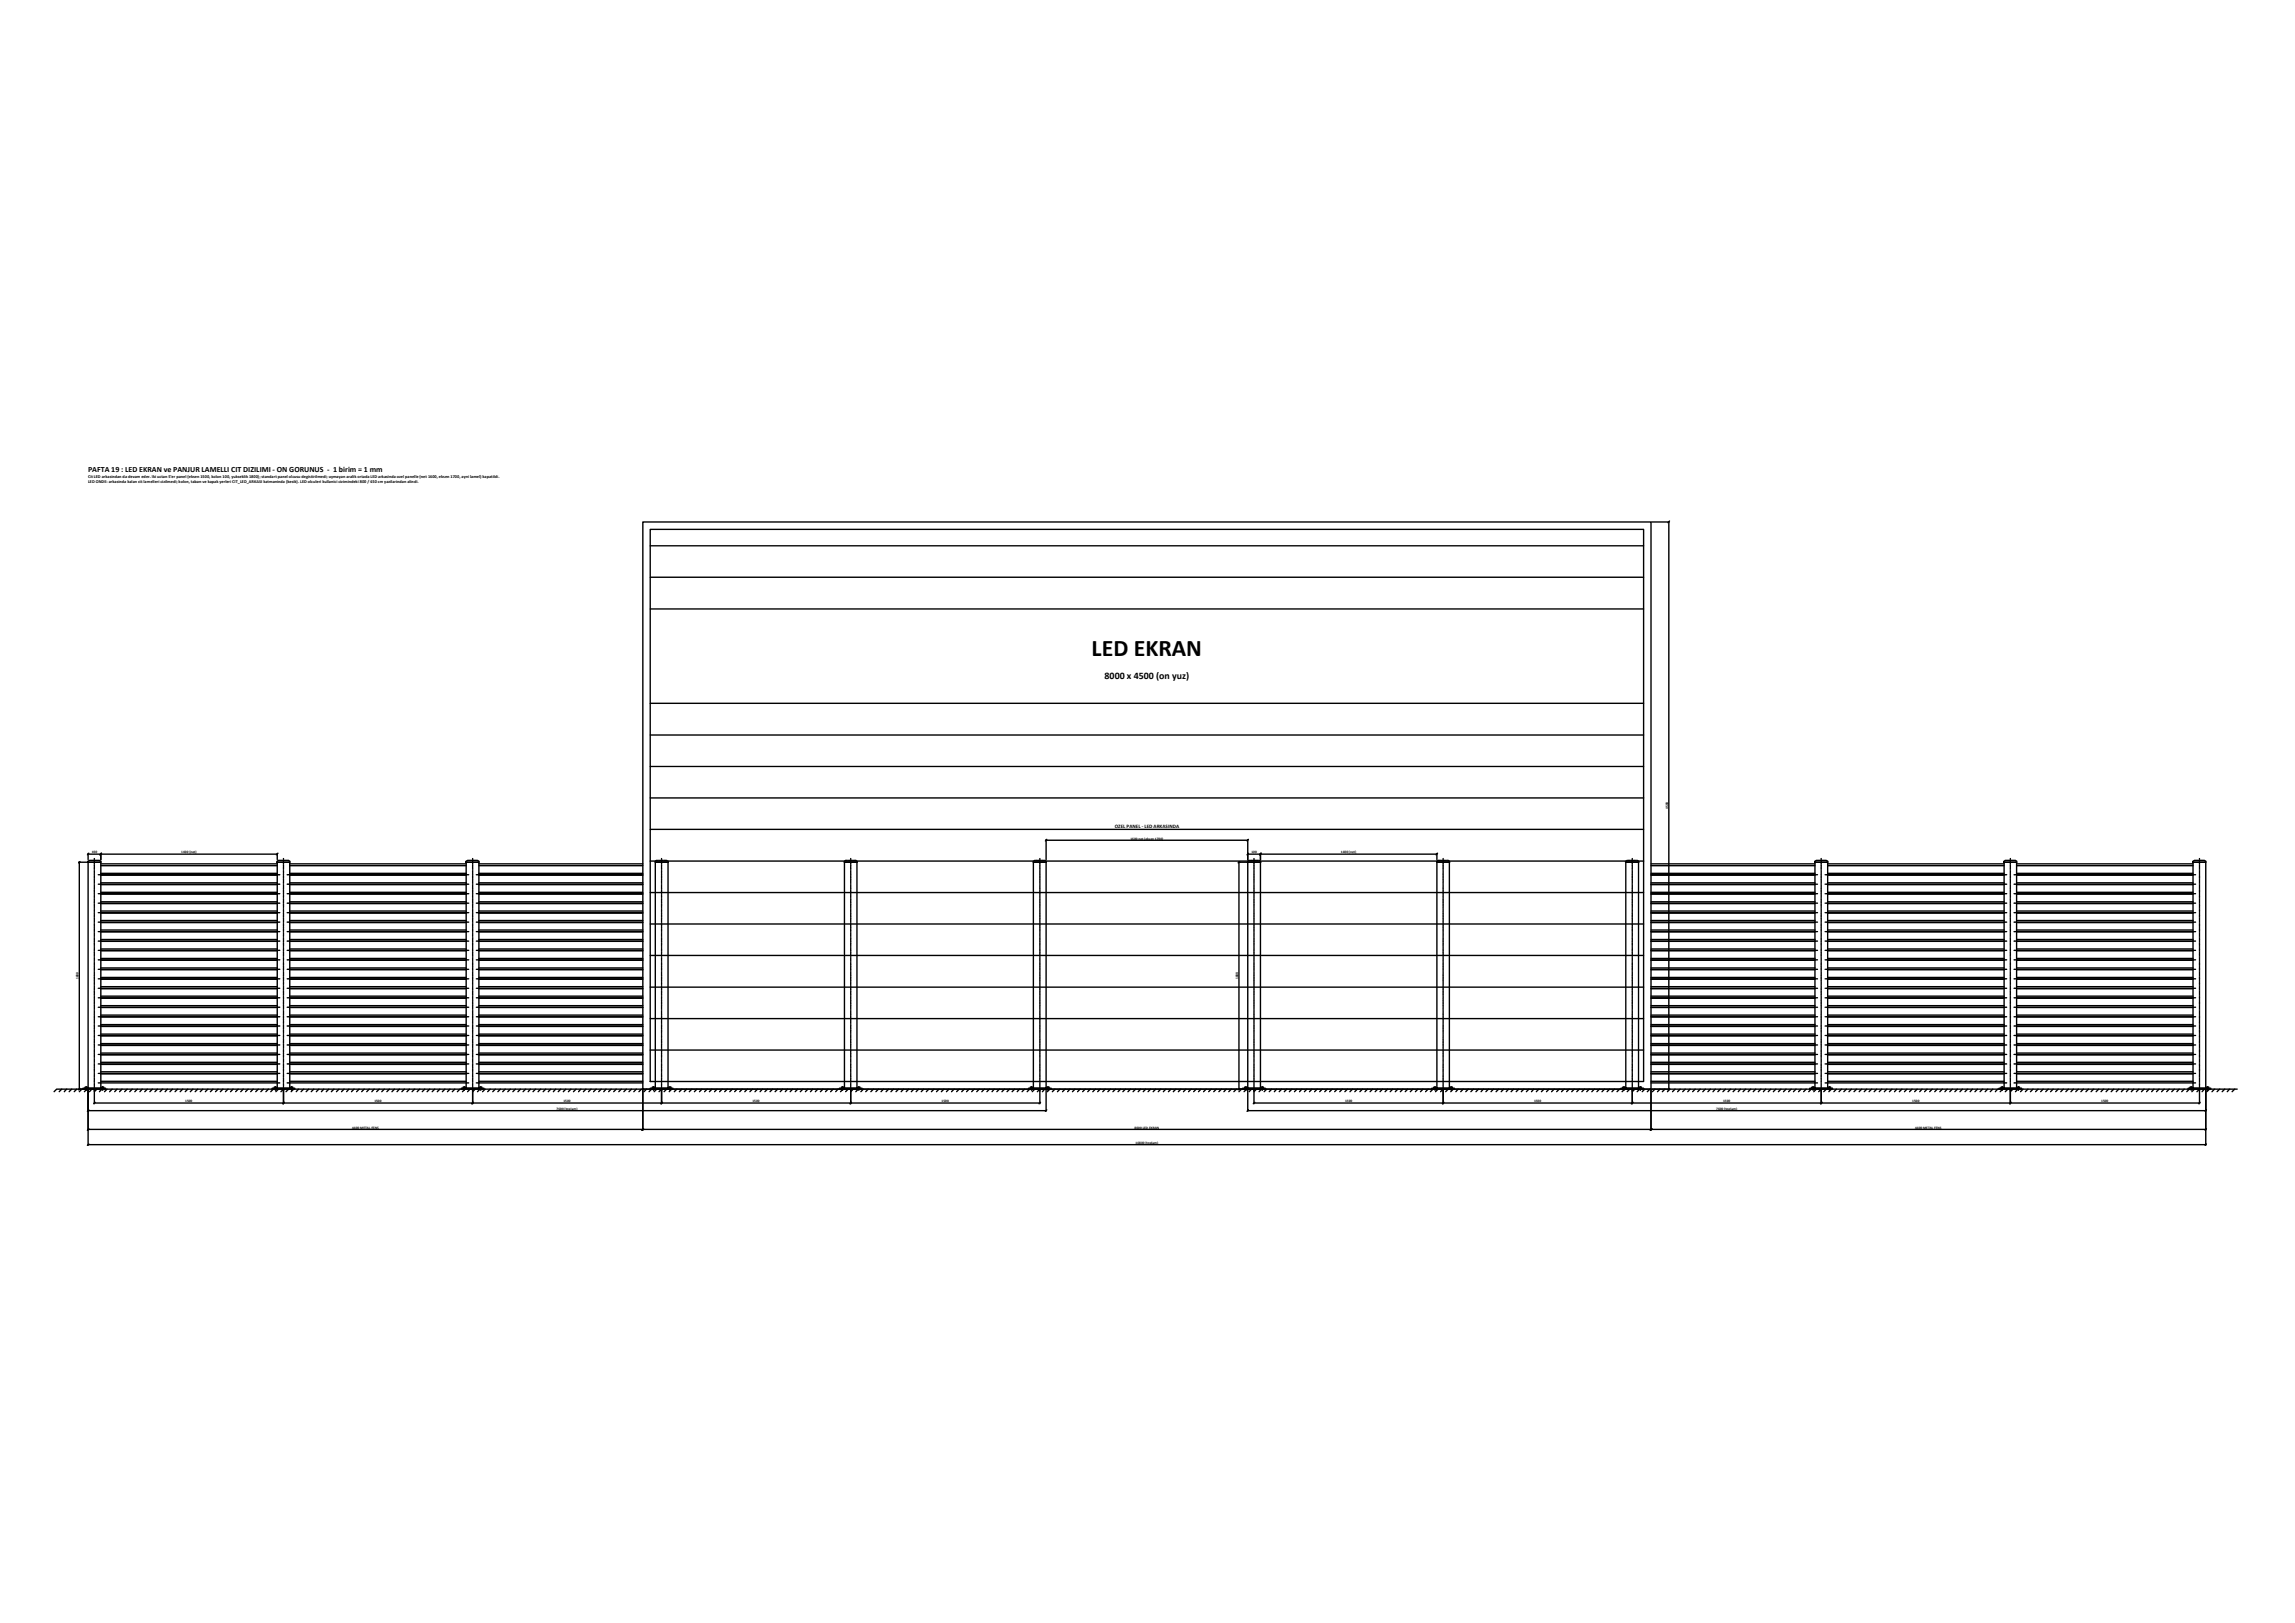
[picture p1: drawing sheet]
<svg xmlns="http://www.w3.org/2000/svg" width="420mm" height="297mm" viewBox="0 0 420 297" stroke-linecap="round" stroke-linejoin="round" font-family="sans-serif">
<defs><g id="words">
<text font-size="4.4" x="199.9" y="120.1">LED EKRAN</text>
<text font-size="1.8" x="202.2" y="124.2">8000 x 4500 (on yuz)</text>
<text font-size="1.5" x="16.1" y="86.3">PAFTA 19 : LED EKRAN ve PANJUR LAMELLI CIT DIZILIMI - ON GORUNUS - 1 birim = 1 mm</text>
<text font-size=".9" x="204.1" y="151.5">OZEL PANEL - LED ARKASINDA</text>
<g font-size=".8">
<text x="16.1" y="87.4">Cit LED arkasindan da devam eder. Iki uctan 5'er panel (eksen 1500, kolon 100, yukseklik 1800); standart panel olcusu degistirilmedi; uymayan aralik ortada LED arkasinda ozel panelle (net 1600, eksen 1700, ayni lamel) kapatildi.</text>
<text x="16.1" y="88.4">LED ONDE: arkasinda kalan cit lamelleri cizilmedi; kolon, taban ve kapak yerleri CIT_LED_ARKASI katmaninda (kesik). LED olculeri kullanici cizimindeki 800 / 450 cm yazilarindan alindi.</text>
</g>
<g font-size=".7">
<text x="305.4" y="148.1" transform="rotate(-90 305.4 148.1)">4500</text>
<text x="207" y="153.7">1600 net (eksen 1700)</text>
<text x="16.8" y="156.2">100</text>
<text x="33.2" y="156.2">1400 (net)</text>
<text x="229.1" y="156.2">100</text>
<text x="245.5" y="156.2">1400 (net)</text>
<text x="14.4" y="179.2" transform="rotate(-90 14.4 179.2)">1800</text>
<text x="226.7" y="179.2" transform="rotate(-90 226.7 179.2)">1800</text>
<text x="33.9" y="201.7">1500</text>
<text x="68.5" y="201.7">1500</text>
<text x="101.9" y="203.1">7600 (toplam)</text>
<text x="103.2" y="201.7">1500</text>
<text x="137.8" y="201.7">1500</text>
<text x="172.4" y="201.7">1500</text>
<text x="246.3" y="201.7">1500</text>
<text x="280.8" y="201.7">1500</text>
<text x="314.2" y="203.1">7600 (toplam)</text>
<text x="315.5" y="201.7">1500</text>
<text x="350.1" y="201.7">1500</text>
<text x="384.7" y="201.7">1500</text>
<text x="64.5" y="206.6">4400 METAL FENS</text>
<text x="207.7" y="206.6">8000 LED EKRAN</text>
<text x="207.9" y="209.4">16800 (toplam)</text>
<text x="350.6" y="206.6">4400 METAL FENS</text>
</g>
</g></defs>
<!-- layer: KOLON -->
<g fill="none" stroke="#000" stroke-width=".25">
<path d="M16.1 157.6l.3-.1h1.8l.3 .1v.2h-2.4zM16.1 157.8h2.4v41.4h-2.4zM50.7 157.6l.3-.1h1.8l.3 .1v.2h-2.4zM50.8 157.8h2.2v41.4h-2.2zM85.3 157.6l.3-.1h1.8l.3 .1v.2h-2.4zM85.3 157.8h2.4v41.4h-2.4zM120 157.8h2.3v41.4h-2.3zM154.6 157.8h2.3v41.4h-2.3zM189.2 157.8h2.3v41.4h-2.3zM228.4 157.8h2.4v41.4h-2.4zM263.1 157.8h2.2v41.4h-2.2zM297.6 157.8h2.4v41.4h-2.4z"/>
<path d="M332.2 157.6l.3-.1h1.8l.3 .1v.2h-2.4zM332.3 157.8h2.3v41.4h-2.3zM366.9 157.6l.2-.1h1.9l.2 .1v.2h-2.3zM366.9 157.8h2.3v41.4h-2.3zM401.4 157.6l.3-.1h1.9l.3 .1v.2h-2.5zM401.5 157.8h2.3v41.4h-2.3z"/>
</g>
<!-- layer: LAMEL -->
<g fill="none" stroke="#000" stroke-width=".25">
<path d="M18.5 159.8h32.3M18.5 158.4h32.3M18.5 158.1h32.3M53 159.8h32.3M53 158.4h32.3M53 158.1h32.3M87.7 159.8h30M87.7 158.4h30M87.7 158.1h30M302.3 159.8h30M302.3 158.4h30M302.3 158.1h30"/>
<path d="M334.6 159.8h32.3M334.6 158.4h32.3M334.6 158.1h32.3M369.2 159.8h32.3M369.2 158.4h32.3M369.2 158.1h32.3M18.5 179.2h32.3M18.5 179.1h32.3M18.5 178.9h32.3M18.5 177.5h32.3M18.5 177.4h32.3M18.5 177.2h32.3"/>
<path d="M18.5 175.8h32.3M18.5 175.7h32.3M18.5 175.4h32.3M18.5 174h32.3M18.5 173.9h32.3M18.5 173.7h32.3M18.5 172.3h32.3M18.5 172.2h32.3M18.5 171.9h32.3M18.5 170.5h32.3M18.5 170.2h32.3M18.5 168.9h32.3"/>
<path d="M18.5 168.8h32.3M18.5 168.5h32.3M18.5 167.1h32.3M18.5 167h32.3M18.5 166.7h32.3M18.5 165.4h32.3M18.5 165.3h32.3M18.5 165h32.3M18.5 163.6h32.3M18.5 163.3h32.3M18.5 161.9h32.3M18.5 161.8h32.3"/>
<path d="M18.5 161.6h32.3M18.5 160.2h32.3M18.5 160.1h32.3M53 179.2h32.3M53 179.1h32.3M53 178.9h32.3M53 177.5h32.3M53 177.4h32.3M53 177.2h32.3M53 175.8h32.3M53 175.7h32.3M53 175.4h32.3"/>
<path d="M53 174h32.3M53 173.9h32.3M53 173.7h32.3M53 172.3h32.3M53 172.2h32.3M53 171.9h32.3M53 170.5h32.3M53 170.2h32.3M53 168.9h32.3M53 168.8h32.3M53 168.5h32.3M53 167.1h32.3"/>
<path d="M53 167h32.3M53 166.7h32.3M53 165.4h32.3M53 165.3h32.3M53 165h32.3M53 163.6h32.3M53 163.3h32.3M53 161.9h32.3M53 161.8h32.3M53 161.6h32.3M53 160.2h32.3M53 160.1h32.3"/>
<path d="M87.7 179.2h30M87.7 179.1h30M87.7 178.9h30M87.7 177.5h30M87.7 177.4h30M87.7 177.2h30M87.7 175.8h30M87.7 175.7h30M87.7 175.4h30M87.7 174h30M87.7 173.9h30M87.7 173.7h30"/>
<path d="M87.7 172.3h30M87.7 172.2h30M87.7 171.9h30M87.7 170.5h30M87.7 170.2h30M87.7 168.9h30M87.7 168.8h30M87.7 168.5h30M87.7 167.1h30M87.7 167h30M87.7 166.7h30M87.7 165.4h30"/>
<path d="M87.7 165.3h30M87.7 165h30M87.7 163.6h30M87.7 163.3h30M87.7 161.9h30M87.7 161.8h30M87.7 161.6h30M87.7 160.2h30M87.7 160.1h30M302.3 179.2h30M302.3 179.1h30M302.3 178.9h30"/>
<path d="M302.3 177.5h30M302.3 177.4h30M302.3 177.2h30M302.3 175.8h30M302.3 175.7h30M302.3 175.4h30M302.3 174h30M302.3 173.9h30M302.3 173.7h30M302.3 172.3h30M302.3 172.2h30M302.3 171.9h30"/>
<path d="M302.3 170.5h30M302.3 170.2h30M302.3 168.9h30M302.3 168.8h30M302.3 168.5h30M302.3 167.1h30M302.3 167h30M302.3 166.7h30M302.3 165.4h30M302.3 165.3h30M302.3 165h30M302.3 163.6h30"/>
<path d="M302.3 163.3h30M302.3 161.9h30M302.3 161.8h30M302.3 161.6h30M302.3 160.2h30M302.3 160.1h30M334.6 179.2h32.3M334.6 179.1h32.3M334.6 178.9h32.3M334.6 177.5h32.3M334.6 177.4h32.3M334.6 177.2h32.3"/>
<path d="M334.6 175.8h32.3M334.6 175.7h32.3M334.6 175.4h32.3M334.6 174h32.3M334.6 173.9h32.3M334.6 173.7h32.3M334.6 172.3h32.3M334.6 172.2h32.3M334.6 171.9h32.3M334.6 170.5h32.3M334.6 170.2h32.3M334.6 168.9h32.3"/>
<path d="M334.6 168.8h32.3M334.6 168.5h32.3M334.6 167.1h32.3M334.6 167h32.3M334.6 166.7h32.3M334.6 165.4h32.3M334.6 165.3h32.3M334.6 165h32.3M334.6 163.6h32.3M334.6 163.3h32.3M334.6 161.9h32.3M334.6 161.8h32.3"/>
<path d="M334.6 161.6h32.3M334.6 160.2h32.3M334.6 160.1h32.3M369.2 179.2h32.3M369.2 179.1h32.3M369.2 178.9h32.3M369.2 177.5h32.3M369.2 177.4h32.3M369.2 177.2h32.3M369.2 175.8h32.3M369.2 175.7h32.3M369.2 175.4h32.3"/>
<path d="M369.2 174h32.3M369.2 173.9h32.3M369.2 173.7h32.3M369.2 172.3h32.3M369.2 172.2h32.3M369.2 171.9h32.3M369.2 170.5h32.3M369.2 170.2h32.3M369.2 168.9h32.3M369.2 168.8h32.3M369.2 168.5h32.3M369.2 167.1h32.3"/>
<path d="M369.2 167h32.3M369.2 166.7h32.3M369.2 165.4h32.3M369.2 165.3h32.3M369.2 165h32.3M369.2 163.6h32.3M369.2 163.3h32.3M369.2 161.9h32.3M369.2 161.8h32.3M369.2 161.6h32.3M369.2 160.2h32.3M369.2 160.1h32.3"/>
<path d="M18.5 198.2h32.3M18.5 197.9h32.3M18.5 196.5h32.3M18.5 196.2h32.3M18.5 194.8h32.3M18.5 194.7h32.3M18.5 194.4h32.3M18.5 193.1h32.3M18.5 193h32.3M18.5 192.7h32.3M18.5 191.3h32.3M18.5 191.2h32.3"/>
<path d="M18.5 191h32.3M18.5 189.6h32.3M18.5 189.5h32.3M18.5 189.3h32.3M18.5 187.9h32.3M18.5 187.8h32.3M18.5 187.5h32.3M18.5 186.1h32.3M18.5 185.8h32.3M18.5 184.4h32.3M18.5 184.3h32.3M18.5 184.1h32.3"/>
<path d="M18.5 182.7h32.3M18.5 182.6h32.3M18.5 182.3h32.3M18.5 181h32.3M18.5 180.9h32.3M18.5 180.6h32.3M53 198.2h32.3M53 197.9h32.3M53 196.5h32.3M53 196.2h32.3M53 194.8h32.3M53 194.7h32.3"/>
<path d="M53 194.4h32.3M53 193.1h32.3M53 193h32.3M53 192.7h32.3M53 191.3h32.3M53 191.2h32.3M53 191h32.3M53 189.6h32.3M53 189.5h32.3M53 189.3h32.3M53 187.9h32.3M53 187.8h32.3"/>
<path d="M53 187.5h32.3M53 186.1h32.3M53 185.8h32.3M53 184.4h32.3M53 184.3h32.3M53 184.1h32.3M53 182.7h32.3M53 182.6h32.3M53 182.3h32.3M53 181h32.3M53 180.9h32.3M53 180.6h32.3"/>
<path d="M87.7 198.2h30M87.7 197.9h30M87.7 196.5h30M87.7 196.2h30M87.7 194.8h30M87.7 194.7h30M87.7 194.4h30M87.7 193.1h30M87.7 193h30M87.7 192.7h30M87.7 191.3h30M87.7 191.2h30"/>
<path d="M87.7 191h30M87.7 189.6h30M87.7 189.5h30M87.7 189.3h30M87.7 187.9h30M87.7 187.8h30M87.7 187.5h30M87.7 186.1h30M87.7 185.8h30M87.7 184.4h30M87.7 184.3h30M87.7 184.1h30"/>
<path d="M87.7 182.7h30M87.7 182.6h30M87.7 182.3h30M87.7 181h30M87.7 180.9h30M87.7 180.6h30M302.3 198.2h30M302.3 197.9h30M302.3 196.5h30M302.3 196.2h30M302.3 194.8h30M302.3 194.7h30"/>
<path d="M302.3 194.4h30M302.3 193.1h30M302.3 193h30M302.3 192.7h30M302.3 191.3h30M302.3 191.2h30M302.3 191h30M302.3 189.6h30M302.3 189.5h30M302.3 189.3h30M302.3 187.9h30M302.3 187.8h30"/>
<path d="M302.3 187.5h30M302.3 186.1h30M302.3 185.8h30M302.3 184.4h30M302.3 184.3h30M302.3 184.1h30M302.3 182.7h30M302.3 182.6h30M302.3 182.3h30M302.3 181h30M302.3 180.9h30M302.3 180.6h30"/>
<path d="M334.6 198.2h32.3M334.6 197.9h32.3M334.6 196.5h32.3M334.6 196.2h32.3M334.6 194.8h32.3M334.6 194.7h32.3M334.6 194.4h32.3M334.6 193.1h32.3M334.6 193h32.3M334.6 192.7h32.3M334.6 191.3h32.3M334.6 191.2h32.3"/>
<path d="M334.6 191h32.3M334.6 189.6h32.3M334.6 189.5h32.3M334.6 189.3h32.3M334.6 187.9h32.3M334.6 187.8h32.3M334.6 187.5h32.3M334.6 186.1h32.3M334.6 185.8h32.3M334.6 184.4h32.3M334.6 184.3h32.3M334.6 184.1h32.3"/>
<path d="M334.6 182.7h32.3M334.6 182.6h32.3M334.6 182.3h32.3M334.6 181h32.3M334.6 180.9h32.3M334.6 180.6h32.3M369.2 198.2h32.3M369.2 197.9h32.3M369.2 196.5h32.3M369.2 196.2h32.3M369.2 194.8h32.3M369.2 194.7h32.3"/>
<path d="M369.2 194.4h32.3M369.2 193.1h32.3M369.2 193h32.3M369.2 192.7h32.3M369.2 191.3h32.3M369.2 191.2h32.3M369.2 191h32.3M369.2 189.6h32.3M369.2 189.5h32.3M369.2 189.3h32.3M369.2 187.9h32.3M369.2 187.8h32.3"/>
<path d="M369.2 187.5h32.3M369.2 186.1h32.3M369.2 185.8h32.3M369.2 184.4h32.3M369.2 184.3h32.3M369.2 184.1h32.3M369.2 182.7h32.3M369.2 182.6h32.3M369.2 182.3h32.3M369.2 181h32.3M369.2 180.9h32.3M369.2 180.6h32.3"/>
</g>
<!-- layer: TABAN -->
<g fill="none" stroke="#000" stroke-width=".25">
<path d="M15.2 199.2h4.1v.1h-4.1zM15.6 199h.4v.2h-.4zM18.6 199h.4v.2h-.4zM49.8 199.2h4.2v.1h-4.2zM50.2 199h.4v.2h-.4zM53.2 199h.4v.2h-.4zM84.5 199.2h4.1v.1h-4.1zM84.8 199h.4v.2h-.4zM87.8 199h.4v.2h-.4zM119 199.2h4.2v.1h-4.2zM119.4 199h.4v.2h-.4zM122.4 199h.5v.2h-.5z"/>
<path d="M153.7 199.2h4.1v.1h-4.1zM154.1 199h.3v.2h-.3zM157.1 199h.3v.2h-.3zM188.3 199.2h4.1v.1h-4.1zM188.6 199h.5v.2h-.5zM191.6 199h.5v.2h-.5zM227.5 199.2h4.1v.1h-4.1zM227.9 199h.4v.2h-.4zM230.9 199h.4v.2h-.4zM262.1 199.2h4.2v.1h-4.2zM262.5 199h.4v.2h-.4zM265.5 199h.4v.2h-.4z"/>
<path d="M296.8 199.2h4.1v.1h-4.1zM297.1 199h.4v.2h-.4zM300.1 199h.4v.2h-.4zM331.3 199.2h4.2v.1h-4.2zM331.7 199h.4v.2h-.4zM334.7 199h.5v.2h-.5zM366 199.2h4.1v.1h-4.1zM366.4 199h.3v.2h-.3zM369.4 199h.3v.2h-.3zM400.6 199.2h4.1v.1h-4.1zM400.9 199h.5v.2h-.5zM403.9 199h.5v.2h-.5z"/>
</g>
<!-- layer: ZEMIN -->
<g fill="none" stroke="#000" stroke-width=".25">
<path d="M11.3 199.3l-.5 .5M12.2 199.3l-.4 .5M13.1 199.3l-.4 .5M14.1 199.3l-.5 .5M15 199.3l-.5 .5M15.9 199.3l-.4 .5M16.8 199.3l-.4 .5M17.7 199.3l-.4 .5M18.7 199.3l-.5 .5M19.6 199.3l-.5 .5M20.5 199.3l-.4 .5M21.4 199.3l-.4 .5"/>
<path d="M22.4 199.3l-.5 .5M23.3 199.3l-.5 .5M24.2 199.3l-.5 .5M25.1 199.3l-.4 .5M26 199.3l-.4 .5M27 199.3l-.5 .5M27.9 199.3l-.5 .5M28.8 199.3l-.4 .5M29.8 199.3l-.5 .5M30.6 199.3l-.4 .5M31.6 199.3l-.5 .5M32.5 199.3l-.5 .5"/>
<path d="M33.4 199.3l-.4 .5M34.4 199.3l-.5 .5M35.3 199.3l-.5 .5M36.2 199.3l-.5 .5M37.1 199.3l-.4 .5M38.1 199.3l-.5 .5M39 199.3l-.5 .5M39.9 199.3l-.4 .5M40.8 199.3l-.5 .5M41.7 199.3l-.4 .5M42.7 199.3l-.5 .5M43.6 199.3l-.5 .5"/>
<path d="M44.5 199.3l-.4 .5M45.4 199.3l-.4 .5M46.4 199.3l-.5 .5M47.3 199.3l-.5 .5M48.2 199.3l-.4 .5M49.1 199.3l-.4 .5M50 199.3l-.4 .5M51 199.3l-.5 .5M51.9 199.3l-.5 .5M52.8 199.3l-.4 .5M53.8 199.3l-.5 .5M54.7 199.3l-.5 .5"/>
<path d="M55.6 199.3l-.5 .5M56.5 199.3l-.5 .5M57.4 199.3l-.4 .5M58.4 199.3l-.5 .5M59.3 199.3l-.5 .5M60.2 199.3l-.5 .5M61.1 199.3l-.4 .5M62.1 199.3l-.5 .5M63 199.3l-.5 .5M63.9 199.3l-.4 .5M64.8 199.3l-.5 .5M65.7 199.3l-.4 .5"/>
<path d="M66.7 199.3l-.5 .5M67.6 199.3l-.5 .5M68.5 199.3l-.4 .5M69.4 199.3l-.4 .5M70.4 199.3l-.5 .5M71.3 199.3l-.5 .5M72.2 199.3l-.4 .5M73.1 199.3l-.4 .5M74 199.3l-.4 .5M75 199.3l-.5 .5M75.9 199.3l-.5 .5M76.8 199.3l-.4 .5"/>
<path d="M77.8 199.3l-.5 .5M78.7 199.3l-.5 .5M79.6 199.3l-.5 .5M80.5 199.3l-.4 .5M81.4 199.3l-.4 .5M82.4 199.3l-.5 .5M83.3 199.3l-.5 .5M84.2 199.3l-.5 .5M85.1 199.3l-.4 .5M86.1 199.3l-.5 .5M87 199.3l-.5 .5M87.9 199.3l-.5 .5"/>
<path d="M88.8 199.3l-.5 .5M89.7 199.3l-.4 .5M90.7 199.3l-.5 .5M91.6 199.3l-.5 .5M92.5 199.3l-.5 .5M93.4 199.3l-.4 .5M94.4 199.3l-.5 .5M95.3 199.3l-.5 .5M96.2 199.3l-.4 .5M97.1 199.3l-.4 .5M98 199.3l-.4 .5M99 199.3l-.5 .5"/>
<path d="M99.9 199.3l-.5 .5M100.8 199.3l-.4 .5M101.7 199.3l-.4 .5M102.7 199.3l-.5 .5M103.6 199.3l-.5 .5M104.5 199.3l-.4 .5M105.5 199.3l-.5 .5M106.3 199.3l-.4 .5M107.3 199.3l-.5 .5M108.2 199.3l-.5 .5M109.1 199.3l-.4 .5M110.1 199.3l-.5 .5"/>
<path d="M111 199.3l-.5 .5M111.9 199.3l-.5 .5M112.8 199.3l-.4 .5M113.7 199.3l-.4 .5M114.7 199.3l-.5 .5M115.6 199.3l-.5 .5M116.5 199.3l-.5 .5M117.4 199.3l-.4 .5M118.4 199.3l-.5 .5M119.3 199.3l-.5 .5M120.2 199.3l-.4 .5M121.1 199.3l-.5 .5"/>
<path d="M122 199.3l-.4 .5M123 199.3l-.5 .5M123.9 199.3l-.5 .5M124.8 199.3l-.4 .5M125.7 199.3l-.4 .5M126.7 199.3l-.5 .5M127.6 199.3l-.5 .5M128.5 199.3l-.4 .5M129.5 199.3l-.5 .5M130.3 199.3l-.4 .5M131.3 199.3l-.5 .5M132.2 199.3l-.5 .5"/>
<path d="M133.1 199.3l-.4 .5M134.1 199.3l-.5 .5M135 199.3l-.5 .5M135.9 199.3l-.5 .5M136.8 199.3l-.4 .5M137.8 199.3l-.5 .5M138.7 199.3l-.5 .5M139.6 199.3l-.5 .5M140.5 199.3l-.5 .5M141.4 199.3l-.4 .5M142.4 199.3l-.5 .5M143.3 199.3l-.5 .5"/>
<path d="M144.2 199.3l-.4 .5M145.1 199.3l-.4 .5M146 199.3l-.4 .5M147 199.3l-.5 .5M147.9 199.3l-.5 .5M148.8 199.3l-.4 .5M149.7 199.3l-.4 .5M150.7 199.3l-.5 .5M151.6 199.3l-.5 .5M152.5 199.3l-.4 .5M153.4 199.3l-.4 .5M154.3 199.3l-.4 .5"/>
<path d="M155.3 199.3l-.5 .5M156.2 199.3l-.5 .5M157.1 199.3l-.4 .5M158.1 199.3l-.5 .5M159 199.3l-.5 .5M159.9 199.3l-.5 .5M160.8 199.3l-.4 .5M161.8 199.3l-.5 .5M162.7 199.3l-.5 .5M163.6 199.3l-.5 .5M164.5 199.3l-.5 .5M165.4 199.3l-.4 .5"/>
<path d="M166.4 199.3l-.5 .5M167.3 199.3l-.5 .5M168.2 199.3l-.5 .5M169.1 199.3l-.4 .5M170.1 199.3l-.5 .5M171 199.3l-.5 .5M171.9 199.3l-.5 .5M172.8 199.3l-.5 .5M173.7 199.3l-.4 .5M174.7 199.3l-.5 .5M175.6 199.3l-.5 .5M176.5 199.3l-.4 .5"/>
<path d="M177.4 199.3l-.4 .5M178.4 199.3l-.5 .5M179.3 199.3l-.5 .5M180.2 199.3l-.5 .5M181.1 199.3l-.4 .5M182 199.3l-.4 .5M183 199.3l-.5 .5M183.9 199.3l-.5 .5M184.8 199.3l-.4 .5M185.8 199.3l-.5 .5M186.6 199.3l-.4 .5M187.6 199.3l-.5 .5"/>
<path d="M188.5 199.3l-.5 .5M189.4 199.3l-.4 .5M190.4 199.3l-.5 .5M191.3 199.3l-.5 .5M192.2 199.3l-.5 .5M193.1 199.3l-.4 .5M194.1 199.3l-.5 .5M195 199.3l-.5 .5M195.9 199.3l-.4 .5M196.8 199.3l-.5 .5M197.7 199.3l-.4 .5M198.7 199.3l-.5 .5"/>
<path d="M199.6 199.3l-.5 .5M200.5 199.3l-.4 .5M201.4 199.3l-.4 .5M202.4 199.3l-.5 .5M203.3 199.3l-.5 .5M204.2 199.3l-.4 .5M205.1 199.3l-.4 .5M206 199.3l-.4 .5M207 199.3l-.5 .5M207.9 199.3l-.5 .5M208.8 199.3l-.4 .5M209.8 199.3l-.5 .5"/>
<path d="M210.7 199.3l-.5 .5M211.6 199.3l-.5 .5M212.5 199.3l-.5 .5M213.4 199.3l-.4 .5M214.4 199.3l-.5 .5M215.3 199.3l-.5 .5M216.2 199.3l-.5 .5M217.1 199.3l-.4 .5M218.1 199.3l-.5 .5M219 199.3l-.5 .5M219.9 199.3l-.5 .5M220.8 199.3l-.5 .5"/>
<path d="M221.7 199.3l-.4 .5M222.7 199.3l-.5 .5M223.6 199.3l-.5 .5M224.5 199.3l-.4 .5M225.4 199.3l-.4 .5M226.4 199.3l-.5 .5M227.3 199.3l-.5 .5M228.2 199.3l-.4 .5M229.1 199.3l-.4 .5M230 199.3l-.4 .5M231 199.3l-.5 .5M231.9 199.3l-.5 .5"/>
<path d="M232.8 199.3l-.4 .5M233.7 199.3l-.4 .5M234.7 199.3l-.5 .5M235.6 199.3l-.5 .5M236.5 199.3l-.4 .5M237.4 199.3l-.4 .5M238.3 199.3l-.4 .5M239.3 199.3l-.5 .5M240.2 199.3l-.5 .5M241.1 199.3l-.4 .5M242.1 199.3l-.5 .5M243 199.3l-.5 .5"/>
<path d="M243.9 199.3l-.5 .5M244.8 199.3l-.5 .5M245.7 199.3l-.4 .5M246.7 199.3l-.5 .5M247.6 199.3l-.5 .5M248.5 199.3l-.5 .5M249.4 199.3l-.4 .5M250.4 199.3l-.5 .5M251.3 199.3l-.5 .5M252.2 199.3l-.4 .5M253.1 199.3l-.5 .5M254 199.3l-.4 .5"/>
<path d="M255 199.3l-.5 .5M255.9 199.3l-.5 .5M256.8 199.3l-.4 .5M257.7 199.3l-.4 .5M258.7 199.3l-.5 .5M259.6 199.3l-.5 .5M260.5 199.3l-.4 .5M261.5 199.3l-.5 .5M262.3 199.3l-.4 .5M263.3 199.3l-.5 .5M264.2 199.3l-.5 .5M265.1 199.3l-.4 .5"/>
<path d="M266.1 199.3l-.5 .5M267 199.3l-.5 .5M267.9 199.3l-.5 .5M268.8 199.3l-.4 .5M269.7 199.3l-.4 .5M270.7 199.3l-.5 .5M271.6 199.3l-.5 .5M272.5 199.3l-.5 .5M273.4 199.3l-.4 .5M274.4 199.3l-.5 .5M275.3 199.3l-.5 .5M276.2 199.3l-.4 .5"/>
<path d="M277.1 199.3l-.5 .5M278 199.3l-.4 .5M279 199.3l-.5 .5M279.9 199.3l-.5 .5M280.8 199.3l-.4 .5M281.7 199.3l-.4 .5M282.7 199.3l-.5 .5M283.6 199.3l-.5 .5M284.5 199.3l-.4 .5M285.5 199.3l-.5 .5M286.3 199.3l-.4 .5M287.3 199.3l-.5 .5"/>
<path d="M288.2 199.3l-.5 .5M289.1 199.3l-.4 .5M290.1 199.3l-.5 .5M291 199.3l-.5 .5M291.9 199.3l-.5 .5M292.8 199.3l-.4 .5M293.8 199.3l-.5 .5M294.7 199.3l-.5 .5M295.6 199.3l-.5 .5M296.5 199.3l-.5 .5M297.4 199.3l-.4 .5M298.4 199.3l-.5 .5"/>
<path d="M299.3 199.3l-.5 .5M300.2 199.3l-.5 .5M301.1 199.3l-.4 .5M302 199.3l-.4 .5M303 199.3l-.5 .5M303.9 199.3l-.5 .5M304.8 199.3l-.5 .5M305.7 199.3l-.4 .5M306.7 199.3l-.5 .5M307.6 199.3l-.5 .5M308.5 199.3l-.4 .5M309.4 199.3l-.4 .5"/>
<path d="M310.3 199.3l-.4 .5M311.3 199.3l-.5 .5M312.2 199.3l-.5 .5M313.1 199.3l-.4 .5M314 199.3l-.4 .5M315 199.3l-.5 .5M315.9 199.3l-.5 .5M316.8 199.3l-.4 .5M317.8 199.3l-.5 .5M318.6 199.3l-.4 .5M319.6 199.3l-.5 .5M320.5 199.3l-.5 .5"/>
<path d="M321.4 199.3l-.4 .5M322.4 199.3l-.5 .5M323.3 199.3l-.5 .5M324.2 199.3l-.5 .5M325.1 199.3l-.4 .5M326.1 199.3l-.5 .5M327 199.3l-.5 .5M327.9 199.3l-.5 .5M328.8 199.3l-.5 .5M329.7 199.3l-.4 .5M330.7 199.3l-.5 .5M331.6 199.3l-.5 .5"/>
<path d="M332.5 199.3l-.4 .5M333.4 199.3l-.4 .5M334.3 199.3l-.4 .5M335.3 199.3l-.5 .5M336.2 199.3l-.5 .5M337.1 199.3l-.4 .5M338 199.3l-.4 .5M339 199.3l-.5 .5M339.9 199.3l-.5 .5M340.8 199.3l-.4 .5M341.8 199.3l-.5 .5M342.6 199.3l-.4 .5"/>
<path d="M343.6 199.3l-.5 .5M344.5 199.3l-.5 .5M345.4 199.3l-.4 .5M346.4 199.3l-.5 .5M347.3 199.3l-.5 .5M348.2 199.3l-.5 .5M349.1 199.3l-.4 .5M350.1 199.3l-.5 .5M351 199.3l-.5 .5M351.9 199.3l-.4 .5M352.8 199.3l-.5 .5M353.7 199.3l-.4 .5"/>
<path d="M354.7 199.3l-.5 .5M355.6 199.3l-.5 .5M356.5 199.3l-.4 .5M357.4 199.3l-.4 .5M358.4 199.3l-.5 .5M359.3 199.3l-.5 .5M360.2 199.3l-.5 .5M361.1 199.3l-.4 .5M362 199.3l-.4 .5M363 199.3l-.5 .5M363.9 199.3l-.5 .5M364.8 199.3l-.4 .5"/>
<path d="M365.7 199.3l-.4 .5M366.6 199.3l-.4 .5M367.6 199.3l-.5 .5M368.5 199.3l-.5 .5M369.4 199.3l-.4 .5M370.4 199.3l-.5 .5M371.3 199.3l-.5 .5M372.2 199.3l-.5 .5M373.1 199.3l-.4 .5M374.1 199.3l-.5 .5M375 199.3l-.5 .5M375.9 199.3l-.5 .5"/>
<path d="M376.8 199.3l-.5 .5M377.7 199.3l-.4 .5M378.7 199.3l-.5 .5M379.6 199.3l-.5 .5M380.5 199.3l-.5 .5M381.4 199.3l-.4 .5M382.4 199.3l-.5 .5M383.3 199.3l-.5 .5M384.2 199.3l-.4 .5M385.1 199.3l-.5 .5M386 199.3l-.4 .5M387 199.3l-.5 .5"/>
<path d="M387.9 199.3l-.5 .5M388.8 199.3l-.4 .5M389.7 199.3l-.4 .5M390.7 199.3l-.5 .5M391.6 199.3l-.5 .5M392.5 199.3l-.5 .5M393.4 199.3l-.4 .5M394.3 199.3l-.4 .5M395.3 199.3l-.5 .5M396.2 199.3l-.5 .5M397.1 199.3l-.4 .5M398.1 199.3l-.5 .5"/>
<path d="M398.9 199.3l-.4 .5M399.9 199.3l-.5 .5M400.8 199.3l-.5 .5M401.7 199.3l-.4 .5M402.7 199.3l-.5 .5M403.6 199.3l-.5 .5M404.5 199.3l-.5 .5M405.4 199.3l-.4 .5M406.4 199.3l-.5 .5M407.3 199.3l-.5 .5M408.2 199.3l-.4 .5M409.1 199.3l-.5 .5"/>
<path d="M409.6 199.3h-399.2l-.5 .5"/>
</g>
<!-- layer: GIZLI -->
<g fill="none" stroke="#000" stroke-width=".25">
<path d="M18 179.1h.1M18 177.4h.1M18 175.7h.1M18 173.9h.1M18 172.2h.1M18 170.5h.1M18 168.8h.1M18 167h.1M18 165.3h.1M18 163.6h.1M18 161.8h.1M18 160.1h.1"/>
<path d="M18.2 179.1h.1M18.2 177.4h.1M18.2 175.7h.1M18.2 173.9h.1M18.2 172.2h.1M18.2 170.5h.1M18.2 168.8h.1M18.2 167h.1M18.2 165.3h.1M18.2 163.6h.1M18.2 161.8h.1M18.2 160.1h.1"/>
<path d="M18.4 179.1h.1M18.4 177.4h.1M18.4 175.7h.1M18.4 173.9h.1M18.4 172.2h.1M18.4 170.5h.1M18.4 168.8h.1M18.4 167h.1M18.4 165.3h.1M18.4 163.6h.1M18.4 161.8h.1M18.4 160.1h.1"/>
<path d="M50.8 179.1h.1M50.8 177.4h.1M50.8 175.7h.1M50.8 173.9h.1M50.8 172.2h.1M50.8 170.5h.1M50.8 168.8h.1M50.8 167h.1M50.8 165.3h.1M50.8 163.6h.1M50.8 161.8h.1M50.8 160.1h.1"/>
<path d="M50.9 179.1h.2M50.9 177.4h.2M50.9 175.7h.2M50.9 173.9h.2M50.9 172.2h.2M50.9 170.5h.2M50.9 168.8h.2M50.9 167h.2M50.9 165.3h.2M50.9 163.6h.2M50.9 161.8h.2M50.9 160.1h.2"/>
<path d="M51.1 179.1h.1M51.1 177.4h.1M51.1 175.7h.1M51.1 173.9h.1M51.1 172.2h.1M51.1 170.5h.1M51.1 168.8h.1M51.1 167h.1M51.1 165.3h.1M51.1 163.6h.1M51.1 161.8h.1M51.1 160.1h.1"/>
<path d="M52.6 179.1h.1M52.6 177.4h.1M52.6 175.7h.1M52.6 173.9h.1M52.6 172.2h.1M52.6 170.5h.1M52.6 168.8h.1M52.6 167h.1M52.6 165.3h.1M52.6 163.6h.1M52.6 161.8h.1M52.6 160.1h.1"/>
<path d="M52.7 179.1h.2M52.7 177.4h.2M52.7 175.7h.2M52.7 173.9h.2M52.7 172.2h.2M52.7 170.5h.2M52.7 168.8h.2M52.7 167h.2M52.7 165.3h.2M52.7 163.6h.2M52.7 161.8h.2M52.7 160.1h.2"/>
<path d="M53 179.1h.1M53 177.4h.1M53 175.7h.1M53 173.9h.1M53 172.2h.1M53 170.5h.1M53 168.8h.1M53 167h.1M53 165.3h.1M53 163.6h.1M53 161.8h.1M53 160.1h.1"/>
<path d="M85.3 179.1h.1M85.3 177.4h.1M85.3 175.7h.1M85.3 173.9h.1M85.3 172.2h.1M85.3 170.5h.1M85.3 168.8h.1M85.3 167h.1M85.3 165.3h.1M85.3 163.6h.1M85.3 161.8h.1M85.3 160.1h.1"/>
<path d="M85.5 179.1h.1M85.5 177.4h.1M85.5 175.7h.1M85.5 173.9h.1M85.5 172.2h.1M85.5 170.5h.1M85.5 168.8h.1M85.5 167h.1M85.5 165.3h.1M85.5 163.6h.1M85.5 161.8h.1M85.5 160.1h.1"/>
<path d="M85.8 179.1h.1M85.8 177.4h.1M85.8 175.7h.1M85.8 173.9h.1M85.8 172.2h.1M85.8 170.5h.1M85.8 168.8h.1M85.8 167h.1M85.8 165.3h.1M85.8 163.6h.1M85.8 161.8h.1M85.8 160.1h.1"/>
<path d="M87.2 179.1h.1M87.2 177.4h.1M87.2 175.7h.1M87.2 173.9h.1M87.2 172.2h.1M87.2 170.5h.1M87.2 168.8h.1M87.2 167h.1M87.2 165.3h.1M87.2 163.6h.1M87.2 161.8h.1M87.2 160.1h.1"/>
<path d="M87.4 179.1h.1M87.4 177.4h.1M87.4 175.7h.1M87.4 173.9h.1M87.4 172.2h.1M87.4 170.5h.1M87.4 168.8h.1M87.4 167h.1M87.4 165.3h.1M87.4 163.6h.1M87.4 161.8h.1M87.4 160.1h.1"/>
<path d="M87.6 179.1h.1M87.6 177.4h.1M87.6 175.7h.1M87.6 173.9h.1M87.6 172.2h.1M87.6 170.5h.1M87.6 168.8h.1M87.6 167h.1M87.6 165.3h.1M87.6 163.6h.1M87.6 161.8h.1M87.6 160.1h.1"/>
<path d="M332.3 179.1h.1M332.3 177.4h.1M332.3 175.7h.1M332.3 173.9h.1M332.3 172.2h.1M332.3 170.5h.1M332.3 168.8h.1M332.3 167h.1M332.3 165.3h.1M332.3 163.6h.1M332.3 161.8h.1M332.3 160.1h.1"/>
<path d="M332.4 179.1h.2M332.4 177.4h.2M332.4 175.7h.2M332.4 173.9h.2M332.4 172.2h.2M332.4 170.5h.2M332.4 168.8h.2M332.4 167h.2M332.4 165.3h.2M332.4 163.6h.2M332.4 161.8h.2M332.4 160.1h.2"/>
<path d="M332.7 179.1h.1M332.7 177.4h.1M332.7 175.7h.1M332.7 173.9h.1M332.7 172.2h.1M332.7 170.5h.1M332.7 168.8h.1M332.7 167h.1M332.7 165.3h.1M332.7 163.6h.1M332.7 161.8h.1M332.7 160.1h.1"/>
<path d="M334.1 179.1h.1M334.1 177.4h.1M334.1 175.7h.1M334.1 173.9h.1M334.1 172.2h.1M334.1 170.5h.1M334.1 168.8h.1M334.1 167h.1M334.1 165.3h.1M334.1 163.6h.1M334.1 161.8h.1M334.1 160.1h.1"/>
<path d="M334.3 179.1h.1M334.3 177.4h.1M334.3 175.7h.1M334.3 173.9h.1M334.3 172.2h.1M334.3 170.5h.1M334.3 168.8h.1M334.3 167h.1M334.3 165.3h.1M334.3 163.6h.1M334.3 161.8h.1M334.3 160.1h.1"/>
<path d="M334.5 179.1h.1M334.5 177.4h.1M334.5 175.7h.1M334.5 173.9h.1M334.5 172.2h.1M334.5 170.5h.1M334.5 168.8h.1M334.5 167h.1M334.5 165.3h.1M334.5 163.6h.1M334.5 161.8h.1M334.5 160.1h.1"/>
<path d="M366.9 179.1h.1M366.9 177.4h.1M366.9 175.7h.1M366.9 173.9h.1M366.9 172.2h.1M366.9 170.5h.1M366.9 168.8h.1M366.9 167h.1M366.9 165.3h.1M366.9 163.6h.1M366.9 161.8h.1M366.9 160.1h.1"/>
<path d="M367.1 179.1h.1M367.1 177.4h.1M367.1 175.7h.1M367.1 173.9h.1M367.1 172.2h.1M367.1 170.5h.1M367.1 168.8h.1M367.1 167h.1M367.1 165.3h.1M367.1 163.6h.1M367.1 161.8h.1M367.1 160.1h.1"/>
<path d="M367.3 179.1h.1M367.3 177.4h.1M367.3 175.7h.1M367.3 173.9h.1M367.3 172.2h.1M367.3 170.5h.1M367.3 168.8h.1M367.3 167h.1M367.3 165.3h.1M367.3 163.6h.1M367.3 161.8h.1M367.3 160.1h.1"/>
<path d="M368.7 179.1h.1M368.7 177.4h.1M368.7 175.7h.1M368.7 173.9h.1M368.7 172.2h.1M368.7 170.5h.1M368.7 168.8h.1M368.7 167h.1M368.7 165.3h.1M368.7 163.6h.1M368.7 161.8h.1M368.7 160.1h.1"/>
<path d="M368.9 179.1h.1M368.9 177.4h.1M368.9 175.7h.1M368.9 173.9h.1M368.9 172.2h.1M368.9 170.5h.1M368.9 168.8h.1M368.9 167h.1M368.9 165.3h.1M368.9 163.6h.1M368.9 161.8h.1M368.9 160.1h.1"/>
<path d="M369.1 179.1h.1M369.1 177.4h.1M369.1 175.7h.1M369.1 173.9h.1M369.1 172.2h.1M369.1 170.5h.1M369.1 168.8h.1M369.1 167h.1M369.1 165.3h.1M369.1 163.6h.1M369.1 161.8h.1M369.1 160.1h.1"/>
<path d="M401.5 179.1h.1M401.5 177.4h.1M401.5 175.7h.1M401.5 173.9h.1M401.5 172.2h.1M401.5 170.5h.1M401.5 168.8h.1M401.5 167h.1M401.5 165.3h.1M401.5 163.6h.1M401.5 161.8h.1M401.5 160.1h.1"/>
<path d="M401.7 179.1h.1M401.7 177.4h.1M401.7 175.7h.1M401.7 173.9h.1M401.7 172.2h.1M401.7 170.5h.1M401.7 168.8h.1M401.7 167h.1M401.7 165.3h.1M401.7 163.6h.1M401.7 161.8h.1M401.7 160.1h.1"/>
<path d="M401.9 179.1h.1M401.9 177.4h.1M401.9 175.7h.1M401.9 173.9h.1M401.9 172.2h.1M401.9 170.5h.1M401.9 168.8h.1M401.9 167h.1M401.9 165.3h.1M401.9 163.6h.1M401.9 161.8h.1M401.9 160.1h.1"/>
<path d="M18 198.2h.1M18 196.5h.1M18 194.7h.1M18 193h.1M18 191.2h.1M18 189.5h.1M18 187.8h.1M18 186.1h.1M18 184.3h.1M18 182.6h.1M18 180.9h.1M18.2 198.2h.1"/>
<path d="M18.2 196.5h.1M18.2 194.7h.1M18.2 193h.1M18.2 191.2h.1M18.2 189.5h.1M18.2 187.8h.1M18.2 186.1h.1M18.2 184.3h.1M18.2 182.6h.1M18.2 180.9h.1M18.4 198.2h.1M18.4 196.5h.1"/>
<path d="M18.4 194.7h.1M18.4 193h.1M18.4 191.2h.1M18.4 189.5h.1M18.4 187.8h.1M18.4 186.1h.1M18.4 184.3h.1M18.4 182.6h.1M18.4 180.9h.1M50.8 198.2h.1M50.8 196.5h.1M50.8 194.7h.1"/>
<path d="M50.8 193h.1M50.8 191.2h.1M50.8 189.5h.1M50.8 187.8h.1M50.8 186.1h.1M50.8 184.3h.1M50.8 182.6h.1M50.8 180.9h.1M50.9 198.2h.2M50.9 196.5h.2M50.9 194.7h.2M50.9 193h.2"/>
<path d="M50.9 191.2h.2M50.9 189.5h.2M50.9 187.8h.2M50.9 186.1h.2M50.9 184.3h.2M50.9 182.6h.2M50.9 180.9h.2M51.1 198.2h.1M51.1 196.5h.1M51.1 194.7h.1M51.1 193h.1M51.1 191.2h.1"/>
<path d="M51.1 189.5h.1M51.1 187.8h.1M51.1 186.1h.1M51.1 184.3h.1M51.1 182.6h.1M51.1 180.9h.1M52.6 198.2h.1M52.6 196.5h.1M52.6 194.7h.1M52.6 193h.1M52.6 191.2h.1M52.6 189.5h.1"/>
<path d="M52.6 187.8h.1M52.6 186.1h.1M52.6 184.3h.1M52.6 182.6h.1M52.6 180.9h.1M52.7 198.2h.2M52.7 196.5h.2M52.7 194.7h.2M52.7 193h.2M52.7 191.2h.2M52.7 189.5h.2M52.7 187.8h.2"/>
<path d="M52.7 186.1h.2M52.7 184.3h.2M52.7 182.6h.2M52.7 180.9h.2M53 198.2h.1M53 196.5h.1M53 194.7h.1M53 193h.1M53 191.2h.1M53 189.5h.1M53 187.8h.1M53 186.1h.1"/>
<path d="M53 184.3h.1M53 182.6h.1M53 180.9h.1M85.3 198.2h.1M85.3 196.5h.1M85.3 194.7h.1M85.3 193h.1M85.3 191.2h.1M85.3 189.5h.1M85.3 187.8h.1M85.3 186.1h.1M85.3 184.3h.1"/>
<path d="M85.3 182.6h.1M85.3 180.9h.1M85.5 198.2h.1M85.5 196.5h.1M85.5 194.7h.1M85.5 193h.1M85.5 191.2h.1M85.5 189.5h.1M85.5 187.8h.1M85.5 186.1h.1M85.5 184.3h.1M85.5 182.6h.1"/>
<path d="M85.5 180.9h.1M85.8 198.2h.1M85.8 196.5h.1M85.8 194.7h.1M85.8 193h.1M85.8 191.2h.1M85.8 189.5h.1M85.8 187.8h.1M85.8 186.1h.1M85.8 184.3h.1M85.8 182.6h.1M85.8 180.9h.1"/>
<path d="M87.2 198.2h.1M87.2 196.5h.1M87.2 194.7h.1M87.2 193h.1M87.2 191.2h.1M87.2 189.5h.1M87.2 187.8h.1M87.2 186.1h.1M87.2 184.3h.1M87.2 182.6h.1M87.2 180.9h.1M87.4 198.2h.1"/>
<path d="M87.4 196.5h.1M87.4 194.7h.1M87.4 193h.1M87.4 191.2h.1M87.4 189.5h.1M87.4 187.8h.1M87.4 186.1h.1M87.4 184.3h.1M87.4 182.6h.1M87.4 180.9h.1M87.6 198.2h.1M87.6 196.5h.1"/>
<path d="M87.6 194.7h.1M87.6 193h.1M87.6 191.2h.1M87.6 189.5h.1M87.6 187.8h.1M87.6 186.1h.1M87.6 184.3h.1M87.6 182.6h.1M87.6 180.9h.1M332.3 198.2h.1M332.3 196.5h.1M332.3 194.7h.1"/>
<path d="M332.3 193h.1M332.3 191.2h.1M332.3 189.5h.1M332.3 187.8h.1M332.3 186.1h.1M332.3 184.3h.1M332.3 182.6h.1M332.3 180.9h.1M332.4 198.2h.2M332.4 196.5h.2M332.4 194.7h.2M332.4 193h.2"/>
<path d="M332.4 191.2h.2M332.4 189.5h.2M332.4 187.8h.2M332.4 186.1h.2M332.4 184.3h.2M332.4 182.6h.2M332.4 180.9h.2M332.7 198.2h.1M332.7 196.5h.1M332.7 194.7h.1M332.7 193h.1M332.7 191.2h.1"/>
<path d="M332.7 189.5h.1M332.7 187.8h.1M332.7 186.1h.1M332.7 184.3h.1M332.7 182.6h.1M332.7 180.9h.1M334.1 198.2h.1M334.1 196.5h.1M334.1 194.7h.1M334.1 193h.1M334.1 191.2h.1M334.1 189.5h.1"/>
<path d="M334.1 187.8h.1M334.1 186.1h.1M334.1 184.3h.1M334.1 182.6h.1M334.1 180.9h.1M334.3 198.2h.1M334.3 196.5h.1M334.3 194.7h.1M334.3 193h.1M334.3 191.2h.1M334.3 189.5h.1M334.3 187.8h.1"/>
<path d="M334.3 186.1h.1M334.3 184.3h.1M334.3 182.6h.1M334.3 180.9h.1M334.5 198.2h.1M334.5 196.5h.1M334.5 194.7h.1M334.5 193h.1M334.5 191.2h.1M334.5 189.5h.1M334.5 187.8h.1M334.5 186.1h.1"/>
<path d="M334.5 184.3h.1M334.5 182.6h.1M334.5 180.9h.1M366.9 198.2h.1M366.9 196.5h.1M366.9 194.7h.1M366.9 193h.1M366.9 191.2h.1M366.9 189.5h.1M366.9 187.8h.1M366.9 186.1h.1M366.9 184.3h.1"/>
<path d="M366.9 182.6h.1M366.9 180.9h.1M367.1 198.2h.1M367.1 196.5h.1M367.1 194.7h.1M367.1 193h.1M367.1 191.2h.1M367.1 189.5h.1M367.1 187.8h.1M367.1 186.1h.1M367.1 184.3h.1M367.1 182.6h.1"/>
<path d="M367.1 180.9h.1M367.3 198.2h.1M367.3 196.5h.1M367.3 194.7h.1M367.3 193h.1M367.3 191.2h.1M367.3 189.5h.1M367.3 187.8h.1M367.3 186.1h.1M367.3 184.3h.1M367.3 182.6h.1M367.3 180.9h.1"/>
<path d="M368.7 198.2h.1M368.7 196.5h.1M368.7 194.7h.1M368.7 193h.1M368.7 191.2h.1M368.7 189.5h.1M368.7 187.8h.1M368.7 186.1h.1M368.7 184.3h.1M368.7 182.6h.1M368.7 180.9h.1M368.9 198.2h.1"/>
<path d="M368.9 196.5h.1M368.9 194.7h.1M368.9 193h.1M368.9 191.2h.1M368.9 189.5h.1M368.9 187.8h.1M368.9 186.1h.1M368.9 184.3h.1M368.9 182.6h.1M368.9 180.9h.1M369.1 198.2h.1M369.1 196.5h.1"/>
<path d="M369.1 194.7h.1M369.1 193h.1M369.1 191.2h.1M369.1 189.5h.1M369.1 187.8h.1M369.1 186.1h.1M369.1 184.3h.1M369.1 182.6h.1M369.1 180.9h.1M401.5 198.2h.1M401.5 196.5h.1M401.5 194.7h.1"/>
<path d="M401.5 193h.1M401.5 191.2h.1M401.5 189.5h.1M401.5 187.8h.1M401.5 186.1h.1M401.5 184.3h.1M401.5 182.6h.1M401.5 180.9h.1M401.7 198.2h.1M401.7 196.5h.1M401.7 194.7h.1M401.7 193h.1"/>
<path d="M401.7 191.2h.1M401.7 189.5h.1M401.7 187.8h.1M401.7 186.1h.1M401.7 184.3h.1M401.7 182.6h.1M401.7 180.9h.1M401.9 198.2h.1M401.9 196.5h.1M401.9 194.7h.1M401.9 193h.1M401.9 191.2h.1"/>
<path d="M401.9 189.5h.1M401.9 187.8h.1M401.9 186.1h.1M401.9 184.3h.1M401.9 182.6h.1M401.9 180.9h.1"/>
</g>
<!-- layer: EKSEN -->
<g fill="none" stroke="#000" stroke-width=".25">
<path d="M17.3 157.1v.1M17.3 157.3v.2M17.3 157.6v.1M17.3 157.8v.1M17.3 158v.1M17.3 158.3v.1M17.3 158.5v.1M17.3 158.7v.2M17.3 158.9v.2M17.3 159.2v.1M17.3 159.4v.1M17.3 159.7v.1"/>
<path d="M17.3 159.9v.1M51.9 157.1v.1M51.9 157.3v.2M51.9 157.6v.1M51.9 157.8v.1M51.9 158v.1M51.9 158.3v.1M51.9 158.5v.1M51.9 158.7v.2M51.9 158.9v.2M51.9 159.2v.1M51.9 159.4v.1"/>
<path d="M51.9 159.7v.1M51.9 159.9v.1M86.5 157.1v.1M86.5 157.3v.2M86.5 157.6v.1M86.5 157.8v.1M86.5 158v.1M86.5 158.3v.1M86.5 158.5v.1M86.5 158.7v.2M86.5 158.9v.2M86.5 159.2v.1"/>
<path d="M86.5 159.4v.1M86.5 159.7v.1M86.5 159.9v.1M333.4 157.1v.1M333.4 157.3v.2M333.4 157.6v.1M333.4 157.8v.1M333.4 158v.1M333.4 158.3v.1M333.4 158.5v.1M333.4 158.7v.2M333.4 158.9v.2"/>
<path d="M333.4 159.2v.1M333.4 159.4v.1M333.4 159.7v.1M333.4 159.9v.1M368 157.1v.1M368 157.3v.2M368 157.6v.1M368 157.8v.1M368 158v.1M368 158.3v.1M368 158.5v.1M368 158.7v.2"/>
<path d="M368 158.9v.2M368 159.2v.1M368 159.4v.1M368 159.7v.1M368 159.9v.1M402.7 157.1v.1M402.7 157.3v.2M402.7 157.6v.1M402.7 157.8v.1M402.7 158v.1M402.7 158.3v.1M402.7 158.5v.1"/>
<path d="M402.7 158.7v.2M402.7 158.9v.2M402.7 159.2v.1M402.7 159.4v.1M402.7 159.7v.1M402.7 159.9v.1M17.3 160.1v.1M17.3 160.3v.2M17.3 160.6v.1M17.3 160.8v.1M17.3 161v.1M17.3 161.3v.1"/>
<path d="M17.3 161.5v.1M17.3 161.7v.1M17.3 162v.1M17.3 162.2v.1M17.3 162.4v.1M17.3 162.6v.2M17.3 162.9v.1M17.3 163.1v.1M17.3 163.4v.1M17.3 163.6v.1M17.3 163.8v.1M17.3 164v.2"/>
<path d="M17.3 164.3v.1M17.3 164.5v.1M17.3 164.7v.1M17.3 165v.1M17.3 165.2v.1M17.3 165.4v.2M17.3 165.6v.2M17.3 165.9v.1M17.3 166.1v.1M17.3 166.4h.1M17.3 166.6v.1M17.3 166.8v.1"/>
<path d="M17.3 167v.2M17.3 167.2v.2M17.3 167.5v.1M17.3 167.7v.1M17.3 168v.1M17.3 168.2v.1M17.3 168.4v.1M17.3 168.6v.2M17.3 168.9v.1M17.3 169.1v.1M17.3 169.3v.1M17.3 169.6v.1"/>
<path d="M17.3 169.8v.1M17.3 170v.2M17.3 170.3v.1M17.3 170.5v.1M17.3 170.7v.1M17.3 171v.1M17.3 171.2v.1M17.3 171.4v.1M17.3 171.6v.2M17.3 171.9v.1M17.3 172.1v.1M17.3 172.3v.2"/>
<path d="M17.3 172.6v.1M17.3 172.8v.1M17.3 173v.1M17.3 173.3v.1M17.3 173.5v.1M17.3 173.7v.1M17.3 173.9v.2M17.3 174.2v.1M17.3 174.4v.1M17.3 174.7v.1M17.3 174.9v.1M17.3 175.1v.1"/>
<path d="M17.3 175.3v.2M17.3 175.6v.1M17.3 175.8v.1M17.3 176.1h.1M17.3 176.3v.1M17.3 176.5v.1M17.3 176.7v.2M17.3 176.9v.2M17.3 177.2v.1M17.3 177.4v.1M17.3 177.7h.1M17.3 177.9v.1"/>
<path d="M17.3 178.1v.1M17.3 178.3v.2M17.3 178.5v.2M17.3 178.8v.1M17.3 179v.1M17.3 179.3v.1M17.3 179.5v.1M17.3 179.7v.1M17.3 179.9v.2M51.9 160.1v.1M51.9 160.3v.2M51.9 160.6v.1"/>
<path d="M51.9 160.8v.1M51.9 161v.1M51.9 161.3v.1M51.9 161.5v.1M51.9 161.7v.1M51.9 162v.1M51.9 162.2v.1M51.9 162.4v.1M51.9 162.6v.2M51.9 162.9v.1M51.9 163.1v.1M51.9 163.4v.1"/>
<path d="M51.9 163.6v.1M51.9 163.8v.1M51.9 164v.2M51.9 164.3v.1M51.9 164.5v.1M51.9 164.7v.1M51.9 165v.1M51.9 165.2v.1M51.9 165.4v.2M51.9 165.6v.2M51.9 165.9v.1M51.9 166.1v.1"/>
<path d="M51.9 166.4h.1M51.9 166.6v.1M51.9 166.8v.1M51.9 167v.2M51.9 167.2v.2M51.9 167.5v.1M51.9 167.7v.1M51.9 168v.1M51.9 168.2v.1M51.9 168.4v.1M51.9 168.6v.2M51.9 168.9v.1"/>
<path d="M51.9 169.1v.1M51.9 169.3v.1M51.9 169.6v.1M51.9 169.8v.1M51.9 170v.2M51.9 170.3v.1M51.9 170.5v.1M51.9 170.7v.1M51.9 171v.1M51.9 171.2v.1M51.9 171.4v.1M51.9 171.6v.2"/>
<path d="M51.9 171.9v.1M51.9 172.1v.1M51.9 172.3v.2M51.9 172.6v.1M51.9 172.8v.1M51.9 173v.1M51.9 173.3v.1M51.9 173.5v.1M51.9 173.7v.1M51.9 173.9v.2M51.9 174.2v.1M51.9 174.4v.1"/>
<path d="M51.9 174.7v.1M51.9 174.9v.1M51.9 175.1v.1M51.9 175.3v.2M51.9 175.6v.1M51.9 175.8v.1M51.9 176.1h.1M51.9 176.3v.1M51.9 176.5v.1M51.9 176.7v.2M51.9 176.9v.2M51.9 177.2v.1"/>
<path d="M51.9 177.4v.1M51.9 177.7h.1M51.9 177.9v.1M51.9 178.1v.1M51.9 178.3v.2M51.9 178.5v.2M51.9 178.8v.1M51.9 179v.1M51.9 179.3v.1M51.9 179.5v.1M51.9 179.7v.1M51.9 179.9v.2"/>
<path d="M86.5 160.1v.1M86.5 160.3v.2M86.5 160.6v.1M86.5 160.8v.1M86.5 161v.1M86.5 161.3v.1M86.5 161.5v.1M86.5 161.7v.1M86.5 162v.1M86.5 162.2v.1M86.5 162.4v.1M86.5 162.6v.2"/>
<path d="M86.5 162.9v.1M86.5 163.1v.1M86.5 163.4v.1M86.5 163.6v.1M86.5 163.8v.1M86.5 164v.2M86.5 164.3v.1M86.5 164.5v.1M86.5 164.7v.1M86.5 165v.1M86.5 165.2v.1M86.5 165.4v.2"/>
<path d="M86.5 165.6v.2M86.5 165.9v.1M86.5 166.1v.1M86.5 166.4h.1M86.5 166.6v.1M86.5 166.8v.1M86.5 167v.2M86.5 167.2v.2M86.5 167.5v.1M86.5 167.7v.1M86.5 168v.1M86.5 168.2v.1"/>
<path d="M86.5 168.4v.1M86.5 168.6v.2M86.5 168.9v.1M86.5 169.1v.1M86.5 169.3v.1M86.5 169.6v.1M86.5 169.8v.1M86.5 170v.2M86.5 170.3v.1M86.5 170.5v.1M86.5 170.7v.1M86.5 171v.1"/>
<path d="M86.5 171.2v.1M86.5 171.4v.1M86.5 171.6v.2M86.5 171.9v.1M86.5 172.1v.1M86.5 172.3v.2M86.5 172.6v.1M86.5 172.8v.1M86.5 173v.1M86.5 173.3v.1M86.5 173.5v.1M86.5 173.7v.1"/>
<path d="M86.5 173.9v.2M86.5 174.2v.1M86.5 174.4v.1M86.5 174.7v.1M86.5 174.9v.1M86.5 175.1v.1M86.5 175.3v.2M86.5 175.6v.1M86.5 175.8v.1M86.5 176.1h.1M86.5 176.3v.1M86.5 176.5v.1"/>
<path d="M86.5 176.7v.2M86.5 176.9v.2M86.5 177.2v.1M86.5 177.4v.1M86.5 177.7h.1M86.5 177.9v.1M86.5 178.1v.1M86.5 178.3v.2M86.5 178.5v.2M86.5 178.8v.1M86.5 179v.1M86.5 179.3v.1"/>
<path d="M86.5 179.5v.1M86.5 179.7v.1M86.5 179.9v.2M333.4 160.1v.1M333.4 160.3v.2M333.4 160.6v.1M333.4 160.8v.1M333.4 161v.1M333.4 161.3v.1M333.4 161.5v.1M333.4 161.7v.1M333.4 162v.1"/>
<path d="M333.4 162.2v.1M333.4 162.4v.1M333.4 162.6v.2M333.4 162.9v.1M333.4 163.1v.1M333.4 163.4v.1M333.4 163.6v.1M333.4 163.8v.1M333.4 164v.2M333.4 164.3v.1M333.4 164.5v.1M333.4 164.7v.1"/>
<path d="M333.4 165v.1M333.4 165.2v.1M333.4 165.4v.2M333.4 165.6v.2M333.4 165.9v.1M333.4 166.1v.1M333.4 166.4h.1M333.4 166.6v.1M333.4 166.8v.1M333.4 167v.2M333.4 167.2v.2M333.4 167.5v.1"/>
<path d="M333.4 167.7v.1M333.4 168v.1M333.4 168.2v.1M333.4 168.4v.1M333.4 168.6v.2M333.4 168.9v.1M333.4 169.1v.1M333.4 169.3v.1M333.4 169.6v.1M333.4 169.8v.1M333.4 170v.2M333.4 170.3v.1"/>
<path d="M333.4 170.5v.1M333.4 170.7v.1M333.4 171v.1M333.4 171.2v.1M333.4 171.4v.1M333.4 171.6v.2M333.4 171.9v.1M333.4 172.1v.1M333.4 172.3v.2M333.4 172.6v.1M333.4 172.8v.1M333.4 173v.1"/>
<path d="M333.4 173.3v.1M333.4 173.5v.1M333.4 173.7v.1M333.4 173.9v.2M333.4 174.2v.1M333.4 174.4v.1M333.4 174.7v.1M333.4 174.9v.1M333.4 175.1v.1M333.4 175.3v.2M333.4 175.6v.1M333.4 175.8v.1"/>
<path d="M333.4 176.1h.1M333.4 176.3v.1M333.4 176.5v.1M333.4 176.7v.2M333.4 176.9v.2M333.4 177.2v.1M333.4 177.4v.1M333.4 177.7h.1M333.4 177.9v.1M333.4 178.1v.1M333.4 178.3v.2M333.4 178.5v.2"/>
<path d="M333.4 178.8v.1M333.4 179v.1M333.4 179.3v.1M333.4 179.5v.1M333.4 179.7v.1M333.4 179.9v.2M368 160.1v.1M368 160.3v.2M368 160.6v.1M368 160.8v.1M368 161v.1M368 161.3v.1"/>
<path d="M368 161.5v.1M368 161.7v.1M368 162v.1M368 162.2v.1M368 162.4v.1M368 162.6v.2M368 162.9v.1M368 163.1v.1M368 163.4v.1M368 163.6v.1M368 163.8v.1M368 164v.2"/>
<path d="M368 164.3v.1M368 164.5v.1M368 164.7v.1M368 165v.1M368 165.2v.1M368 165.4v.2M368 165.6v.2M368 165.9v.1M368 166.1v.1M368 166.4h.1M368 166.6v.1M368 166.8v.1"/>
<path d="M368 167v.2M368 167.2v.2M368 167.5v.1M368 167.7v.1M368 168v.1M368 168.2v.1M368 168.4v.1M368 168.6v.2M368 168.9v.1M368 169.1v.1M368 169.3v.1M368 169.6v.1"/>
<path d="M368 169.8v.1M368 170v.2M368 170.3v.1M368 170.5v.1M368 170.7v.1M368 171v.1M368 171.2v.1M368 171.4v.1M368 171.6v.2M368 171.9v.1M368 172.1v.1M368 172.3v.2"/>
<path d="M368 172.6v.1M368 172.8v.1M368 173v.1M368 173.3v.1M368 173.5v.1M368 173.7v.1M368 173.9v.2M368 174.2v.1M368 174.4v.1M368 174.7v.1M368 174.9v.1M368 175.1v.1"/>
<path d="M368 175.3v.2M368 175.6v.1M368 175.8v.1M368 176.1h.1M368 176.3v.1M368 176.5v.1M368 176.7v.2M368 176.9v.2M368 177.2v.1M368 177.4v.1M368 177.7h.1M368 177.9v.1"/>
<path d="M368 178.1v.1M368 178.3v.2M368 178.5v.2M368 178.8v.1M368 179v.1M368 179.3v.1M368 179.5v.1M368 179.7v.1M368 179.9v.2M402.7 160.1v.1M402.7 160.3v.2M402.7 160.6v.1"/>
<path d="M402.7 160.8v.1M402.7 161v.1M402.7 161.3v.1M402.7 161.5v.1M402.7 161.7v.1M402.7 162v.1M402.7 162.2v.1M402.7 162.4v.1M402.7 162.6v.2M402.7 162.9v.1M402.7 163.1v.1M402.7 163.4v.1"/>
<path d="M402.7 163.6v.1M402.7 163.8v.1M402.7 164v.2M402.7 164.3v.1M402.7 164.5v.1M402.7 164.7v.1M402.7 165v.1M402.7 165.2v.1M402.7 165.4v.2M402.7 165.6v.2M402.7 165.9v.1M402.7 166.1v.1"/>
<path d="M402.7 166.4h.1M402.7 166.6v.1M402.7 166.8v.1M402.7 167v.2M402.7 167.2v.2M402.7 167.5v.1M402.7 167.7v.1M402.7 168v.1M402.7 168.2v.1M402.7 168.4v.1M402.7 168.6v.2M402.7 168.9v.1"/>
<path d="M402.7 169.1v.1M402.7 169.3v.1M402.7 169.6v.1M402.7 169.8v.1M402.7 170v.2M402.7 170.3v.1M402.7 170.5v.1M402.7 170.7v.1M402.7 171v.1M402.7 171.2v.1M402.7 171.4v.1M402.7 171.6v.2"/>
<path d="M402.7 171.9v.1M402.7 172.1v.1M402.7 172.3v.2M402.7 172.6v.1M402.7 172.8v.1M402.7 173v.1M402.7 173.3v.1M402.7 173.5v.1M402.7 173.7v.1M402.7 173.9v.2M402.7 174.2v.1M402.7 174.4v.1"/>
<path d="M402.7 174.7v.1M402.7 174.9v.1M402.7 175.1v.1M402.7 175.3v.2M402.7 175.6v.1M402.7 175.8v.1M402.7 176.1h.1M402.7 176.3v.1M402.7 176.5v.1M402.7 176.7v.2M402.7 176.9v.2M402.7 177.2v.1"/>
<path d="M402.7 177.4v.1M402.7 177.7h.1M402.7 177.9v.1M402.7 178.1v.1M402.7 178.3v.2M402.7 178.5v.2M402.7 178.8v.1M402.7 179v.1M402.7 179.3v.1M402.7 179.5v.1M402.7 179.7v.1M402.7 179.9v.2"/>
<path d="M15.8 198.9h.1M15.8 199v.2M15.8 199.3v.1M15.8 199.5h.1M17.3 180.2v.1M17.3 180.4v.1M17.3 180.7h.1M17.3 180.9v.1M17.3 181.1v.1M17.3 181.3v.2M17.3 181.6v.1M17.3 181.8v.1"/>
<path d="M17.3 182v.1M17.3 182.3v.1M17.3 182.5v.1M17.3 182.7v.1M17.3 183v.1M17.3 183.2v.1M17.3 183.4v.1M17.3 183.6v.2M17.3 183.9v.1M17.3 184.1v.1M17.3 184.3v.1M17.3 184.6v.1"/>
<path d="M17.3 184.8v.1M17.3 185v.2M17.3 185.3v.1M17.3 185.5v.1M17.3 185.7v.1M17.3 186v.1M17.3 186.2v.1M17.3 186.4v.1M17.3 186.6v.2M17.3 186.9v.1M17.3 187.1v.1M17.3 187.4h.1"/>
<path d="M17.3 187.6v.1M17.3 187.8v.1M17.3 188v.2M17.3 188.2v.2M17.3 188.5v.1M17.3 188.7v.1M17.3 189h.1M17.3 189.2v.1M17.3 189.4v.1M17.3 189.6v.2M17.3 189.9v.1M17.3 190.1v.1"/>
<path d="M17.3 190.3v.1M17.3 190.6v.1M17.3 190.8v.1M17.3 191v.2M17.3 191.2v.2M17.3 191.5v.1M17.3 191.7v.1M17.3 192v.1M17.3 192.2v.1M17.3 192.4v.1M17.3 192.6v.2M17.3 192.9v.1"/>
<path d="M17.3 193.1v.1M17.3 193.3v.1M17.3 193.6v.1M17.3 193.8v.1M17.3 194v.1M17.3 194.3v.1M17.3 194.5v.1M17.3 194.7v.1M17.3 194.9v.2M17.3 195.2v.1M17.3 195.4v.1M17.3 195.7v.1"/>
<path d="M17.3 195.9v.1M17.3 196.1v.1M17.3 196.3v.2M17.3 196.6v.1M17.3 196.8v.1M17.3 197v.1M17.3 197.3v.1M17.3 197.5v.1M17.3 197.7v.2M17.3 197.9v.2M17.3 198.2v.1M17.3 198.4v.1"/>
<path d="M17.3 198.7h.1M17.3 198.9v.1M17.3 199.1v.1M17.3 199.3v.2M17.3 199.5v.2M18.8 198.9h.1M18.8 199v.2M18.8 199.3v.1M18.8 199.5h.1M50.4 198.9h.1M50.4 199v.2M50.4 199.3v.1"/>
<path d="M50.4 199.5h.1M51.9 180.2v.1M51.9 180.4v.1M51.9 180.7h.1M51.9 180.9v.1M51.9 181.1v.1M51.9 181.3v.2M51.9 181.6v.1M51.9 181.8v.1M51.9 182v.1M51.9 182.3v.1M51.9 182.5v.1"/>
<path d="M51.9 182.7v.1M51.9 183v.1M51.9 183.2v.1M51.9 183.4v.1M51.9 183.6v.2M51.9 183.9v.1M51.9 184.1v.1M51.9 184.3v.1M51.9 184.6v.1M51.9 184.8v.1M51.9 185v.2M51.9 185.3v.1"/>
<path d="M51.9 185.5v.1M51.9 185.7v.1M51.9 186v.1M51.9 186.2v.1M51.9 186.4v.1M51.9 186.6v.2M51.9 186.9v.1M51.9 187.1v.1M51.9 187.4h.1M51.9 187.6v.1M51.9 187.8v.1M51.9 188v.2"/>
<path d="M51.9 188.2v.2M51.9 188.5v.1M51.9 188.7v.1M51.9 189h.1M51.9 189.2v.1M51.9 189.4v.1M51.9 189.6v.2M51.9 189.9v.1M51.9 190.1v.1M51.9 190.3v.1M51.9 190.6v.1M51.9 190.8v.1"/>
<path d="M51.9 191v.2M51.9 191.2v.2M51.9 191.5v.1M51.9 191.7v.1M51.9 192v.1M51.9 192.2v.1M51.9 192.4v.1M51.9 192.6v.2M51.9 192.9v.1M51.9 193.1v.1M51.9 193.3v.1M51.9 193.6v.1"/>
<path d="M51.9 193.8v.1M51.9 194v.1M51.9 194.3v.1M51.9 194.5v.1M51.9 194.7v.1M51.9 194.9v.2M51.9 195.2v.1M51.9 195.4v.1M51.9 195.7v.1M51.9 195.9v.1M51.9 196.1v.1M51.9 196.3v.2"/>
<path d="M51.9 196.6v.1M51.9 196.8v.1M51.9 197v.1M51.9 197.3v.1M51.9 197.5v.1M51.9 197.7v.2M51.9 197.9v.2M51.9 198.2v.1M51.9 198.4v.1M51.9 198.7h.1M51.9 198.9v.1M51.9 199.1v.1"/>
<path d="M51.9 199.3v.2M51.9 199.5v.2M53.4 198.9h.1M53.4 199v.2M53.4 199.3v.1M53.4 199.5h.1M85 198.9h.1M85 199v.2M85 199.3v.1M85 199.5h.1M86.5 180.2v.1M86.5 180.4v.1"/>
<path d="M86.5 180.7h.1M86.5 180.9v.1M86.5 181.1v.1M86.5 181.3v.2M86.5 181.6v.1M86.5 181.8v.1M86.5 182v.1M86.5 182.3v.1M86.5 182.5v.1M86.5 182.7v.1M86.5 183v.1M86.5 183.2v.1"/>
<path d="M86.5 183.4v.1M86.5 183.6v.2M86.5 183.9v.1M86.5 184.1v.1M86.5 184.3v.1M86.5 184.6v.1M86.5 184.8v.1M86.5 185v.2M86.5 185.3v.1M86.5 185.5v.1M86.5 185.7v.1M86.5 186v.1"/>
<path d="M86.5 186.2v.1M86.5 186.4v.1M86.5 186.6v.2M86.5 186.9v.1M86.5 187.1v.1M86.5 187.4h.1M86.5 187.6v.1M86.5 187.8v.1M86.5 188v.2M86.5 188.2v.2M86.5 188.5v.1M86.5 188.7v.1"/>
<path d="M86.5 189h.1M86.5 189.2v.1M86.5 189.4v.1M86.5 189.6v.2M86.5 189.9v.1M86.5 190.1v.1M86.5 190.3v.1M86.5 190.6v.1M86.5 190.8v.1M86.5 191v.2M86.5 191.2v.2M86.5 191.5v.1"/>
<path d="M86.5 191.7v.1M86.5 192v.1M86.5 192.2v.1M86.5 192.4v.1M86.5 192.6v.2M86.5 192.9v.1M86.5 193.1v.1M86.5 193.3v.1M86.5 193.6v.1M86.5 193.8v.1M86.5 194v.1M86.5 194.3v.1"/>
<path d="M86.5 194.5v.1M86.5 194.7v.1M86.5 194.9v.2M86.5 195.2v.1M86.5 195.4v.1M86.5 195.7v.1M86.5 195.9v.1M86.5 196.1v.1M86.5 196.3v.2M86.5 196.6v.1M86.5 196.8v.1M86.5 197v.1"/>
<path d="M86.5 197.3v.1M86.5 197.5v.1M86.5 197.7v.2M86.5 197.9v.2M86.5 198.2v.1M86.5 198.4v.1M86.5 198.7h.1M86.5 198.9v.1M86.5 199.1v.1M86.5 199.3v.2M86.5 199.5v.2M88 198.9h.1"/>
<path d="M88 199v.2M88 199.3v.1M88 199.5h.1M331.9 198.9h.1M331.9 199v.2M331.9 199.3v.1M331.9 199.5h.1M333.4 180.2v.1M333.4 180.4v.1M333.4 180.7h.1M333.4 180.9v.1M333.4 181.1v.1"/>
<path d="M333.4 181.3v.2M333.4 181.6v.1M333.4 181.8v.1M333.4 182v.1M333.4 182.3v.1M333.4 182.5v.1M333.4 182.7v.1M333.4 183v.1M333.4 183.2v.1M333.4 183.4v.1M333.4 183.6v.2M333.4 183.9v.1"/>
<path d="M333.4 184.1v.1M333.4 184.3v.1M333.4 184.6v.1M333.4 184.8v.1M333.4 185v.2M333.4 185.3v.1M333.4 185.5v.1M333.4 185.7v.1M333.4 186v.1M333.4 186.2v.1M333.4 186.4v.1M333.4 186.6v.2"/>
<path d="M333.4 186.9v.1M333.4 187.1v.1M333.4 187.4h.1M333.4 187.6v.1M333.4 187.8v.1M333.4 188v.2M333.4 188.2v.2M333.4 188.5v.1M333.4 188.7v.1M333.4 189h.1M333.4 189.2v.1M333.4 189.4v.1"/>
<path d="M333.4 189.6v.2M333.4 189.9v.1M333.4 190.1v.1M333.4 190.3v.1M333.4 190.6v.1M333.4 190.8v.1M333.4 191v.2M333.4 191.2v.2M333.4 191.5v.1M333.4 191.7v.1M333.4 192v.1M333.4 192.2v.1"/>
<path d="M333.4 192.4v.1M333.4 192.6v.2M333.4 192.9v.1M333.4 193.1v.1M333.4 193.3v.1M333.4 193.6v.1M333.4 193.8v.1M333.4 194v.1M333.4 194.3v.1M333.4 194.5v.1M333.4 194.7v.1M333.4 194.9v.2"/>
<path d="M333.4 195.2v.1M333.4 195.4v.1M333.4 195.7v.1M333.4 195.9v.1M333.4 196.1v.1M333.4 196.3v.2M333.4 196.6v.1M333.4 196.8v.1M333.4 197v.1M333.4 197.3v.1M333.4 197.5v.1M333.4 197.7v.2"/>
<path d="M333.4 197.9v.2M333.4 198.2v.1M333.4 198.4v.1M333.4 198.7h.1M333.4 198.9v.1M333.4 199.1v.1M333.4 199.3v.2M333.4 199.5v.2M334.9 198.9h.1M334.9 199v.2M334.9 199.3v.1M334.9 199.5h.1"/>
<path d="M366.6 198.9h.1M366.6 199v.2M366.6 199.3v.1M366.6 199.5h.1M368 180.2v.1M368 180.4v.1M368 180.7h.1M368 180.9v.1M368 181.1v.1M368 181.3v.2M368 181.6v.1M368 181.8v.1"/>
<path d="M368 182v.1M368 182.3v.1M368 182.5v.1M368 182.7v.1M368 183v.1M368 183.2v.1M368 183.4v.1M368 183.6v.2M368 183.9v.1M368 184.1v.1M368 184.3v.1M368 184.6v.1"/>
<path d="M368 184.8v.1M368 185v.2M368 185.3v.1M368 185.5v.1M368 185.7v.1M368 186v.1M368 186.2v.1M368 186.4v.1M368 186.6v.2M368 186.9v.1M368 187.1v.1M368 187.4h.1"/>
<path d="M368 187.6v.1M368 187.8v.1M368 188v.2M368 188.2v.2M368 188.5v.1M368 188.7v.1M368 189h.1M368 189.2v.1M368 189.4v.1M368 189.6v.2M368 189.9v.1M368 190.1v.1"/>
<path d="M368 190.3v.1M368 190.6v.1M368 190.8v.1M368 191v.2M368 191.2v.2M368 191.5v.1M368 191.7v.1M368 192v.1M368 192.2v.1M368 192.4v.1M368 192.6v.2M368 192.9v.1"/>
<path d="M368 193.1v.1M368 193.3v.1M368 193.6v.1M368 193.8v.1M368 194v.1M368 194.3v.1M368 194.5v.1M368 194.7v.1M368 194.9v.2M368 195.2v.1M368 195.4v.1M368 195.7v.1"/>
<path d="M368 195.9v.1M368 196.1v.1M368 196.3v.2M368 196.6v.1M368 196.8v.1M368 197v.1M368 197.3v.1M368 197.5v.1M368 197.7v.2M368 197.9v.2M368 198.2v.1M368 198.4v.1"/>
<path d="M368 198.7h.1M368 198.9v.1M368 199.1v.1M368 199.3v.2M368 199.5v.2M369.5 198.9h.1M369.5 199v.2M369.5 199.3v.1M369.5 199.5h.1M401.2 198.9h.1M401.2 199v.2M401.2 199.3v.1"/>
<path d="M401.2 199.5h.1M402.7 180.2v.1M402.7 180.4v.1M402.7 180.7h.1M402.7 180.9v.1M402.7 181.1v.1M402.7 181.3v.2M402.7 181.6v.1M402.7 181.8v.1M402.7 182v.1M402.7 182.3v.1M402.7 182.5v.1"/>
<path d="M402.7 182.7v.1M402.7 183v.1M402.7 183.2v.1M402.7 183.4v.1M402.7 183.6v.2M402.7 183.9v.1M402.7 184.1v.1M402.7 184.3v.1M402.7 184.6v.1M402.7 184.8v.1M402.7 185v.2M402.7 185.3v.1"/>
<path d="M402.7 185.5v.1M402.7 185.7v.1M402.7 186v.1M402.7 186.2v.1M402.7 186.4v.1M402.7 186.6v.2M402.7 186.9v.1M402.7 187.1v.1M402.7 187.4h.1M402.7 187.6v.1M402.7 187.8v.1M402.7 188v.2"/>
<path d="M402.7 188.2v.2M402.7 188.5v.1M402.7 188.7v.1M402.7 189h.1M402.7 189.2v.1M402.7 189.4v.1M402.7 189.6v.2M402.7 189.9v.1M402.7 190.1v.1M402.7 190.3v.1M402.7 190.6v.1M402.7 190.8v.1"/>
<path d="M402.7 191v.2M402.7 191.2v.2M402.7 191.5v.1M402.7 191.7v.1M402.7 192v.1M402.7 192.2v.1M402.7 192.4v.1M402.7 192.6v.2M402.7 192.9v.1M402.7 193.1v.1M402.7 193.3v.1M402.7 193.6v.1"/>
<path d="M402.7 193.8v.1M402.7 194v.1M402.7 194.3v.1M402.7 194.5v.1M402.7 194.7v.1M402.7 194.9v.2M402.7 195.2v.1M402.7 195.4v.1M402.7 195.7v.1M402.7 195.9v.1M402.7 196.1v.1M402.7 196.3v.2"/>
<path d="M402.7 196.6v.1M402.7 196.8v.1M402.7 197v.1M402.7 197.3v.1M402.7 197.5v.1M402.7 197.7v.2M402.7 197.9v.2M402.7 198.2v.1M402.7 198.4v.1M402.7 198.7h.1M402.7 198.9v.1M402.7 199.1v.1"/>
<path d="M402.7 199.3v.2M402.7 199.5v.2M404.2 198.9h.1M404.2 199v.2M404.2 199.3v.1M404.2 199.5h.1"/>
</g>
<!-- layer: OLCU -->
<g fill="none" stroke="#000" stroke-width=".25">
<path d="M302.4 95.5h3.2M305.5 95.5v103.8M305.6 95.4l-.2 .3M14.4 157.8h1.6M14.5 157.8v41.5M14.6 157.7l-.2 .2M16.1 156.2v1.1M16.1 156.3h34.7M16.3 156.2l-.3 .2M18.5 156.2v1.1M18.6 156.2l-.3 .2M50.8 156.2v1.1"/>
<path d="M50.9 156.2l-.3 .2M191.5 153.7v3.6M191.5 153.8h36.9M191.6 153.6l-.2 .3M226.7 157.8h1.6M226.8 157.8v41.5M226.9 157.7l-.2 .2M228.4 156.3h34.7M228.4 153.7v3.6M228.6 156.2l-.3 .2M228.6 153.6l-.3 .3M230.8 156.2v1.1"/>
<path d="M230.9 156.2l-.3 .2M263.1 156.2v1.1M263.2 156.2l-.3 .2M14.4 199.3h1.6M14.6 199.2l-.2 .3M16.1 199.5v10.1M17.3 199.5v2.5M51.9 199.5v2.5M86.5 199.5v2.5M117.7 199.5v7.3M121.1 199.5v2.5M155.7 199.5v2.5"/>
<path d="M190.4 199.5v2.5M191.5 199.5v3.9M226.7 199.3h1.6M226.9 199.2l-.2 .3M228.4 199.5v3.9M229.6 199.5v2.5M264.2 199.5v2.5M298.8 199.5v2.5M302.3 199.5v7.3M302.4 199.3h3.2M305.6 199.2l-.2 .3M333.4 199.5v2.5"/>
<path d="M368 199.5v2.5M402.7 199.5v2.5M403.8 199.5v10.1M16.1 203.3h175.4M16.1 206.7h387.7M16.1 209.5h387.7M16.3 203.1l-.3 .3M16.3 206.6l-.3 .3M16.3 209.4l-.3 .2M17.3 201.9h173.1M17.4 201.7l-.3 .3M52 201.7l-.2 .3"/>
<path d="M86.7 201.7l-.3 .3M117.8 206.6l-.3 .3M121.3 201.7l-.3 .3M155.9 201.7l-.3 .3M190.5 201.7l-.3 .3M191.6 203.1l-.2 .3M228.4 203.3h175.4M228.6 203.1l-.3 .3M229.6 201.9h173.1M229.7 201.7l-.3 .3M264.3 201.7l-.2 .3M299 201.7l-.3 .3"/>
<path d="M302.4 206.6l-.3 .3M333.6 201.7l-.3 .3M368.2 201.7l-.3 .3M402.8 201.7l-.3 .3M403.9 203.1l-.2 .3M403.9 206.6l-.2 .3M403.9 209.4l-.2 .2"/>
</g>
<!-- layer: LED -->
<g fill="none" stroke="#000" stroke-width=".25">
<path d="M117.7 95.5h184.6v103.8h-184.6zM119 96.9h181.9v101h-181.9zM119 99.9h181.9M119 111.4h181.9M119 105.6h181.9M119 134.5h181.9M119 128.7h181.9M119 157.6h181.9M119 151.8h181.9M119 146h181.9M119 140.3h181.9M119 174.9h181.9"/>
<path d="M119 169.1h181.9M119 163.4h181.9M119 192.2h181.9M119 186.4h181.9M119 180.7h181.9"/>
</g>
<!-- layer: CIT_LED_ARKASI -->
<g fill="none" stroke="#000" stroke-width=".25">
<path d="M120 157.6v.2M120.1 157.8h.2M120.3 157.5h-.2M120.4 157.5h.1M120.4 157.8h.1M120.6 157.5h.1M120.6 157.8h.1M120.9 157.5h.1M120.9 157.8h.1M121.1 157.5h.1M121.1 157.8h.1M121.1 157.1v.1"/>
<path d="M121.1 157.3v.2M121.1 157.6v.1M121.1 157.8v.1M121.1 158v.1M121.1 158.3v.1M121.1 158.5v.1M121.1 158.7v.2M121.1 158.9v.2M121.1 159.2v.1M121.1 159.4v.1M121.1 159.7v.1M121.1 159.9v.1"/>
<path d="M121.3 157.5h.1M121.3 157.8h.1M121.5 157.5h.2M121.5 157.8h.2M121.8 157.5h.1M121.8 157.8h.1M122 157.5h.1M122 157.8h.1M122.3 157.6v.2h-.1M154.6 157.6v.2M154.8 157.8h.1M154.9 157.5h-.2"/>
<path d="M155 157.5h.1M155 157.8h.1M155.2 157.5h.1M155.2 157.8h.1M155.4 157.5h.2M155.4 157.8h.2M155.7 157.5h.1M155.7 157.8h.1M155.7 157.1v.1M155.7 157.3v.2M155.7 157.6v.1M155.7 157.8v.1"/>
<path d="M155.7 158v.1M155.7 158.3v.1M155.7 158.5v.1M155.7 158.7v.2M155.7 158.9v.2M155.7 159.2v.1M155.7 159.4v.1M155.7 159.7v.1M155.7 159.9v.1M155.9 157.5h.1M155.9 157.8h.1M156.2 157.5h.1"/>
<path d="M156.2 157.8h.1M156.4 157.5h.1M156.4 157.8h.1M156.6 157.5h.2M156.6 157.8h.1M156.8 157.6v.2M189.2 157.6l-.1 .2h.2M189.4 157.8h.1M189.5 157.5h-.1M189.6 157.5h.1M189.6 157.8h.1M189.8 157.5h.1"/>
<path d="M189.8 157.8h.1M190.1 157.5h.1M190.1 157.8h.1M190.3 157.5h.1M190.3 157.8h.1M190.4 157.1v.1M190.4 157.3v.2M190.4 157.6v.1M190.4 157.8v.1M190.4 158v.1M190.4 158.3v.1M190.4 158.5v.1"/>
<path d="M190.4 158.7v.2M190.4 158.9v.2M190.4 159.2v.1M190.4 159.4v.1M190.4 159.7v.1M190.4 159.9v.1M190.5 157.5h.1M190.5 157.8h.1M190.8 157.5h.1M190.8 157.8h.1M191 157.5h.1M191 157.8h.1"/>
<path d="M191.2 157.5h.2M191.2 157.8h.1M191.5 157.6v.2M228.5 157.6v.2M228.6 157.8h.1M228.7 157.5h-.1M228.9 157.5h.1M228.9 157.8h.1M229.1 157.5h.1M229.1 157.8h.1M229.3 157.5h.1M229.3 157.8h.1"/>
<path d="M229.5 157.5h.2M229.5 157.8h.2M229.6 157.1v.1M229.6 157.3v.2M229.6 157.6v.1M229.6 157.8v.1M229.6 158v.1M229.6 158.3v.1M229.6 158.5v.1M229.6 158.7v.2M229.6 158.9v.2M229.6 159.2v.1"/>
<path d="M229.6 159.4v.1M229.6 159.7v.1M229.6 159.9v.1M229.7 157.5h.2M229.7 157.8h.2M230 157.5h.1M230 157.8h.1M230.2 157.5h.1M230.2 157.8h.1M230.5 157.5h.1M230.5 157.8h.1M230.7 157.6l.1 .2h-.1"/>
<path d="M263.1 157.6v.2M263.2 157.8h.2M263.4 157.5h-.2M263.4 157.5h.2M263.4 157.8h.2M263.7 157.5h.1M263.7 157.8h.1M263.9 157.5h.1M263.9 157.8h.1M264.2 157.8v.1M264.2 157.3v.2M264.2 157.1v.1"/>
<path d="M264.2 157.6v.1M264.2 158v.1M264.2 158.3v.1M264.2 158.5v.1M264.2 158.7v.2M264.2 158.9v.2M264.2 159.2v.1M264.2 159.4v.1M264.2 159.7v.1M264.2 159.9v.1M264.4 157.5h.1M264.4 157.8h.1"/>
<path d="M264.6 157.5h.1M264.6 157.8h.1M264.8 157.5h.2M264.8 157.8h.2M265 157.5h.2M265 157.8h.2M265.3 157.6v.2M297.7 157.6l-.1 .2h.1M297.9 157.8h.1M297.9 157.5h-.1M298.1 157.5h.1M298.1 157.8h.1"/>
<path d="M298.3 157.5h.1M298.3 157.8h.1M298.5 157.5h.2M298.5 157.8h.2M298.7 157.5h.2M298.7 157.8h.2M298.8 157.1v.1M298.8 157.3v.2M298.8 157.6v.1M298.8 157.8v.1M298.8 158v.1M298.8 158.3v.1"/>
<path d="M298.8 158.5v.1M298.8 158.7v.2M298.8 158.9v.2M298.8 159.2v.1M298.8 159.4v.1M298.8 159.7v.1M298.8 159.9v.1M299 157.5h.1M299 157.8h.1M299.2 157.5h.1M299.2 157.8h.1M299.5 157.5h.1"/>
<path d="M299.5 157.8h.1M299.7 157.5h.1M299.7 157.8h.1M299.9 157.6v.2M121.1 160.1v.1M121.1 160.3v.2M121.1 160.6v.1M121.1 160.8v.1M121.1 161v.1M121.1 161.3v.1M121.1 161.5v.1M121.1 161.7v.1"/>
<path d="M121.1 162v.1M121.1 162.2v.1M121.1 162.4v.1M121.1 162.6v.2M121.1 162.9v.1M121.1 163.1v.1M121.1 163.4v.1M121.1 163.6v.1M121.1 163.8v.1M121.1 164v.2M121.1 164.3v.1M121.1 164.5v.1"/>
<path d="M121.1 164.7v.1M121.1 165v.1M121.1 165.2v.1M121.1 165.4v.2M121.1 165.6v.2M121.1 165.9v.1M121.1 166.1v.1M121.1 166.4h.1M121.1 166.6v.1M121.1 166.8v.1M121.1 167v.2M121.1 167.2v.2"/>
<path d="M121.1 167.5v.1M121.1 167.7v.1M121.1 168v.1M121.1 168.2v.1M121.1 168.4v.1M121.1 168.6v.2M121.1 168.9v.1M121.1 169.1v.1M121.1 169.3v.1M121.1 169.6v.1M121.1 169.8v.1M121.1 170v.2"/>
<path d="M121.1 170.3v.1M121.1 170.5v.1M121.1 170.7v.1M121.1 171v.1M121.1 171.2v.1M121.1 171.4v.1M121.1 171.6v.2M121.1 171.9v.1M121.1 172.1v.1M121.1 172.3v.2M121.1 172.6v.1M121.1 172.8v.1"/>
<path d="M121.1 173v.1M121.1 173.3v.1M121.1 173.5v.1M121.1 173.7v.1M121.1 173.9v.2M121.1 174.2v.1M121.1 174.4v.1M121.1 174.7v.1M121.1 174.9v.1M121.1 175.1v.1M121.1 175.3v.2M121.1 175.6v.1"/>
<path d="M121.1 175.8v.1M121.1 176.1h.1M121.1 176.3v.1M121.1 176.5v.1M121.1 176.7v.2M121.1 176.9v.2M121.1 177.2v.1M121.1 177.4v.1M121.1 177.7h.1M121.1 177.9v.1M121.1 178.1v.1M121.1 178.3v.2"/>
<path d="M121.1 178.5v.2M121.1 178.8v.1M121.1 179v.1M121.1 179.3v.1M121.1 179.5v.1M121.1 179.7v.1M121.1 179.9v.2M155.7 160.1v.1M155.7 160.3v.2M155.7 160.6v.1M155.7 160.8v.1M155.7 161v.1"/>
<path d="M155.7 161.3v.1M155.7 161.5v.1M155.7 161.7v.1M155.7 162v.1M155.7 162.2v.1M155.7 162.4v.1M155.7 162.6v.2M155.7 162.9v.1M155.7 163.1v.1M155.7 163.4v.1M155.7 163.6v.1M155.7 163.8v.1"/>
<path d="M155.7 164v.2M155.7 164.3v.1M155.7 164.5v.1M155.7 164.7v.1M155.7 165v.1M155.7 165.2v.1M155.7 165.4v.2M155.7 165.6v.2M155.7 165.9v.1M155.7 166.1v.1M155.7 166.4h.1M155.7 166.6v.1"/>
<path d="M155.7 166.8v.1M155.7 167v.2M155.7 167.2v.2M155.7 167.5v.1M155.7 167.7v.1M155.7 168v.1M155.7 168.2v.1M155.7 168.4v.1M155.7 168.6v.2M155.7 168.9v.1M155.7 169.1v.1M155.7 169.3v.1"/>
<path d="M155.7 169.6v.1M155.7 169.8v.1M155.7 170v.2M155.7 170.3v.1M155.7 170.5v.1M155.7 170.7v.1M155.7 171v.1M155.7 171.2v.1M155.7 171.4v.1M155.7 171.6v.2M155.7 171.9v.1M155.7 172.1v.1"/>
<path d="M155.7 172.3v.2M155.7 172.6v.1M155.7 172.8v.1M155.7 173v.1M155.7 173.3v.1M155.7 173.5v.1M155.7 173.7v.1M155.7 173.9v.2M155.7 174.2v.1M155.7 174.4v.1M155.7 174.7v.1M155.7 174.9v.1"/>
<path d="M155.7 175.1v.1M155.7 175.3v.2M155.7 175.6v.1M155.7 175.8v.1M155.7 176.1h.1M155.7 176.3v.1M155.7 176.5v.1M155.7 176.7v.2M155.7 176.9v.2M155.7 177.2v.1M155.7 177.4v.1M155.7 177.7h.1"/>
<path d="M155.7 177.9v.1M155.7 178.1v.1M155.7 178.3v.2M155.7 178.5v.2M155.7 178.8v.1M155.7 179v.1M155.7 179.3v.1M155.7 179.5v.1M155.7 179.7v.1M155.7 179.9v.2M190.4 160.1v.1M190.4 160.3v.2"/>
<path d="M190.4 160.6v.1M190.4 160.8v.1M190.4 161v.1M190.4 161.3v.1M190.4 161.5v.1M190.4 161.7v.1M190.4 162v.1M190.4 162.2v.1M190.4 162.4v.1M190.4 162.6v.2M190.4 162.9v.1M190.4 163.1v.1"/>
<path d="M190.4 163.4v.1M190.4 163.6v.1M190.4 163.8v.1M190.4 164v.2M190.4 164.3v.1M190.4 164.5v.1M190.4 164.7v.1M190.4 165v.1M190.4 165.2v.1M190.4 165.4v.2M190.4 165.6v.2M190.4 165.9v.1"/>
<path d="M190.4 166.1v.1M190.4 166.4h.1M190.4 166.6v.1M190.4 166.8v.1M190.4 167v.2M190.4 167.2v.2M190.4 167.5v.1M190.4 167.7v.1M190.4 168v.1M190.4 168.2v.1M190.4 168.4v.1M190.4 168.6v.2"/>
<path d="M190.4 168.9v.1M190.4 169.1v.1M190.4 169.3v.1M190.4 169.6v.1M190.4 169.8v.1M190.4 170v.2M190.4 170.3v.1M190.4 170.5v.1M190.4 170.7v.1M190.4 171v.1M190.4 171.2v.1M190.4 171.4v.1"/>
<path d="M190.4 171.6v.2M190.4 171.9v.1M190.4 172.1v.1M190.4 172.3v.2M190.4 172.6v.1M190.4 172.8v.1M190.4 173v.1M190.4 173.3v.1M190.4 173.5v.1M190.4 173.7v.1M190.4 173.9v.2M190.4 174.2v.1"/>
<path d="M190.4 174.4v.1M190.4 174.7v.1M190.4 174.9v.1M190.4 175.1v.1M190.4 175.3v.2M190.4 175.6v.1M190.4 175.8v.1M190.4 176.1h.1M190.4 176.3v.1M190.4 176.5v.1M190.4 176.7v.2M190.4 176.9v.2"/>
<path d="M190.4 177.2v.1M190.4 177.4v.1M190.4 177.7h.1M190.4 177.9v.1M190.4 178.1v.1M190.4 178.3v.2M190.4 178.5v.2M190.4 178.8v.1M190.4 179v.1M190.4 179.3v.1M190.4 179.5v.1M190.4 179.7v.1"/>
<path d="M190.4 179.9v.2M229.6 160.1v.1M229.6 160.3v.2M229.6 160.6v.1M229.6 160.8v.1M229.6 161v.1M229.6 161.3v.1M229.6 161.5v.1M229.6 161.7v.1M229.6 162v.1M229.6 162.2v.1M229.6 162.4v.1"/>
<path d="M229.6 162.6v.2M229.6 162.9v.1M229.6 163.1v.1M229.6 163.4v.1M229.6 163.6v.1M229.6 163.8v.1M229.6 164v.2M229.6 164.3v.1M229.6 164.5v.1M229.6 164.7v.1M229.6 165v.1M229.6 165.2v.1"/>
<path d="M229.6 165.4v.2M229.6 165.6v.2M229.6 165.9v.1M229.6 166.1v.1M229.6 166.4h.1M229.6 166.6v.1M229.6 166.8v.1M229.6 167v.2M229.6 167.2v.2M229.6 167.5v.1M229.6 167.7v.1M229.6 168v.1"/>
<path d="M229.6 168.2v.1M229.6 168.4v.1M229.6 168.6v.2M229.6 168.9v.1M229.6 169.1v.1M229.6 169.3v.1M229.6 169.6v.1M229.6 169.8v.1M229.6 170v.2M229.6 170.3v.1M229.6 170.5v.1M229.6 170.7v.1"/>
<path d="M229.6 171v.1M229.6 171.2v.1M229.6 171.4v.1M229.6 171.6v.2M229.6 171.9v.1M229.6 172.1v.1M229.6 172.3v.2M229.6 172.6v.1M229.6 172.8v.1M229.6 173v.1M229.6 173.3v.1M229.6 173.5v.1"/>
<path d="M229.6 173.7v.1M229.6 173.9v.2M229.6 174.2v.1M229.6 174.4v.1M229.6 174.7v.1M229.6 174.9v.1M229.6 175.1v.1M229.6 175.3v.2M229.6 175.6v.1M229.6 175.8v.1M229.6 176.1h.1M229.6 176.3v.1"/>
<path d="M229.6 176.5v.1M229.6 176.7v.2M229.6 176.9v.2M229.6 177.2v.1M229.6 177.4v.1M229.6 177.7h.1M229.6 177.9v.1M229.6 178.1v.1M229.6 178.3v.2M229.6 178.5v.2M229.6 178.8v.1M229.6 179v.1"/>
<path d="M229.6 179.3v.1M229.6 179.5v.1M229.6 179.7v.1M229.6 179.9v.2M264.2 160.1v.1M264.2 160.3v.2M264.2 160.6v.1M264.2 160.8v.1M264.2 161v.1M264.2 161.3v.1M264.2 161.5v.1M264.2 161.7v.1"/>
<path d="M264.2 162v.1M264.2 162.2v.1M264.2 162.4v.1M264.2 162.6v.2M264.2 162.9v.1M264.2 163.1v.1M264.2 163.4v.1M264.2 163.6v.1M264.2 163.8v.1M264.2 164v.2M264.2 164.3v.1M264.2 164.5v.1"/>
<path d="M264.2 164.7v.1M264.2 165v.1M264.2 165.2v.1M264.2 165.4v.2M264.2 165.6v.2M264.2 165.9v.1M264.2 166.1v.1M264.2 166.4h.1M264.2 166.6v.1M264.2 166.8v.1M264.2 167v.2M264.2 167.2v.2"/>
<path d="M264.2 167.5v.1M264.2 167.7v.1M264.2 168v.1M264.2 168.2v.1M264.2 168.4v.1M264.2 168.6v.2M264.2 168.9v.1M264.2 169.1v.1M264.2 169.3v.1M264.2 169.6v.1M264.2 169.8v.1M264.2 170v.2"/>
<path d="M264.2 170.3v.1M264.2 170.5v.1M264.2 170.7v.1M264.2 171v.1M264.2 171.2v.1M264.2 171.4v.1M264.2 171.6v.2M264.2 171.9v.1M264.2 172.1v.1M264.2 172.3v.2M264.2 172.6v.1M264.2 172.8v.1"/>
<path d="M264.2 173v.1M264.2 173.3v.1M264.2 173.5v.1M264.2 173.7v.1M264.2 173.9v.2M264.2 174.2v.1M264.2 174.4v.1M264.2 174.7v.1M264.2 174.9v.1M264.2 175.1v.1M264.2 175.3v.2M264.2 175.6v.1"/>
<path d="M264.2 175.8v.1M264.2 176.1h.1M264.2 176.3v.1M264.2 176.5v.1M264.2 176.7v.2M264.2 176.9v.2M264.2 177.2v.1M264.2 177.4v.1M264.2 177.7h.1M264.2 177.9v.1M264.2 178.1v.1M264.2 178.3v.2"/>
<path d="M264.2 178.5v.2M264.2 178.8v.1M264.2 179v.1M264.2 179.3v.1M264.2 179.5v.1M264.2 179.7v.1M264.2 179.9v.2M298.8 160.1v.1M298.8 160.3v.2M298.8 160.6v.1M298.8 160.8v.1M298.8 161v.1"/>
<path d="M298.8 161.3v.1M298.8 161.5v.1M298.8 161.7v.1M298.8 162v.1M298.8 162.2v.1M298.8 162.4v.1M298.8 162.6v.2M298.8 162.9v.1M298.8 163.1v.1M298.8 163.4v.1M298.8 163.6v.1M298.8 163.8v.1"/>
<path d="M298.8 164v.2M298.8 164.3v.1M298.8 164.5v.1M298.8 164.7v.1M298.8 165v.1M298.8 165.2v.1M298.8 165.4v.2M298.8 165.6v.2M298.8 165.9v.1M298.8 166.1v.1M298.8 166.4h.1M298.8 166.6v.1"/>
<path d="M298.8 166.8v.1M298.8 167v.2M298.8 167.2v.2M298.8 167.5v.1M298.8 167.7v.1M298.8 168v.1M298.8 168.2v.1M298.8 168.4v.1M298.8 168.6v.2M298.8 168.9v.1M298.8 169.1v.1M298.8 169.3v.1"/>
<path d="M298.8 169.6v.1M298.8 169.8v.1M298.8 170v.2M298.8 170.3v.1M298.8 170.5v.1M298.8 170.7v.1M298.8 171v.1M298.8 171.2v.1M298.8 171.4v.1M298.8 171.6v.2M298.8 171.9v.1M298.8 172.1v.1"/>
<path d="M298.8 172.3v.2M298.8 172.6v.1M298.8 172.8v.1M298.8 173v.1M298.8 173.3v.1M298.8 173.5v.1M298.8 173.7v.1M298.8 173.9v.2M298.8 174.2v.1M298.8 174.4v.1M298.8 174.7v.1M298.8 174.9v.1"/>
<path d="M298.8 175.1v.1M298.8 175.3v.2M298.8 175.6v.1M298.8 175.8v.1M298.8 176.1h.1M298.8 176.3v.1M298.8 176.5v.1M298.8 176.7v.2M298.8 176.9v.2M298.8 177.2v.1M298.8 177.4v.1M298.8 177.7h.1"/>
<path d="M298.8 177.9v.1M298.8 178.1v.1M298.8 178.3v.2M298.8 178.5v.2M298.8 178.8v.1M298.8 179v.1M298.8 179.3v.1M298.8 179.5v.1M298.8 179.7v.1M298.8 179.9v.2M119.6 198.9h.1M119.6 199v.2"/>
<path d="M119.6 199.3v.1M119.6 199.5h.1M121.1 180.2v.1M121.1 180.4v.1M121.1 180.7h.1M121.1 180.9v.1M121.1 181.1v.1M121.1 181.3v.2M121.1 181.6v.1M121.1 181.8v.1M121.1 182v.1M121.1 182.3v.1"/>
<path d="M121.1 182.5v.1M121.1 182.7v.1M121.1 183v.1M121.1 183.2v.1M121.1 183.4v.1M121.1 183.6v.2M121.1 183.9v.1M121.1 184.1v.1M121.1 184.3v.1M121.1 184.6v.1M121.1 184.8v.1M121.1 185v.2"/>
<path d="M121.1 185.3v.1M121.1 185.5v.1M121.1 185.7v.1M121.1 186v.1M121.1 186.2v.1M121.1 186.4v.1M121.1 186.6v.2M121.1 186.9v.1M121.1 187.1v.1M121.1 187.4h.1M121.1 187.6v.1M121.1 187.8v.1"/>
<path d="M121.1 188v.2M121.1 188.2v.2M121.1 188.5v.1M121.1 188.7v.1M121.1 189h.1M121.1 189.2v.1M121.1 189.4v.1M121.1 189.6v.2M121.1 189.9v.1M121.1 190.1v.1M121.1 190.3v.1M121.1 190.6v.1"/>
<path d="M121.1 190.8v.1M121.1 191v.2M121.1 191.2v.2M121.1 191.5v.1M121.1 191.7v.1M121.1 192v.1M121.1 192.2v.1M121.1 192.4v.1M121.1 192.6v.2M121.1 192.9v.1M121.1 193.1v.1M121.1 193.3v.1"/>
<path d="M121.1 193.6v.1M121.1 193.8v.1M121.1 194v.1M121.1 194.3v.1M121.1 194.5v.1M121.1 194.7v.1M121.1 194.9v.2M121.1 195.2v.1M121.1 195.4v.1M121.1 195.7v.1M121.1 195.9v.1M121.1 196.1v.1"/>
<path d="M121.1 196.3v.2M121.1 196.6v.1M121.1 196.8v.1M121.1 197v.1M121.1 197.3v.1M121.1 197.5v.1M121.1 197.7v.2M121.1 197.9v.2M121.1 198.2v.1M121.1 198.4v.1M121.1 198.7h.1M121.1 198.9v.1"/>
<path d="M121.1 199.1v.1M121.1 199.3v.2M121.1 199.5v.2M122.6 198.9h.1M122.6 199v.2M122.6 199.3v.1M122.6 199.5h.1M154.3 198.9h.1M154.3 199v.2M154.3 199.3v.1M154.3 199.5h.1M155.7 180.2v.1"/>
<path d="M155.7 180.4v.1M155.7 180.7h.1M155.7 180.9v.1M155.7 181.1v.1M155.7 181.3v.2M155.7 181.6v.1M155.7 181.8v.1M155.7 182v.1M155.7 182.3v.1M155.7 182.5v.1M155.7 182.7v.1M155.7 183v.1"/>
<path d="M155.7 183.2v.1M155.7 183.4v.1M155.7 183.6v.2M155.7 183.9v.1M155.7 184.1v.1M155.7 184.3v.1M155.7 184.6v.1M155.7 184.8v.1M155.7 185v.2M155.7 185.3v.1M155.7 185.5v.1M155.7 185.7v.1"/>
<path d="M155.7 186v.1M155.7 186.2v.1M155.7 186.4v.1M155.7 186.6v.2M155.7 186.9v.1M155.7 187.1v.1M155.7 187.4h.1M155.7 187.6v.1M155.7 187.8v.1M155.7 188v.2M155.7 188.2v.2M155.7 188.5v.1"/>
<path d="M155.7 188.7v.1M155.7 189h.1M155.7 189.2v.1M155.7 189.4v.1M155.7 189.6v.2M155.7 189.9v.1M155.7 190.1v.1M155.7 190.3v.1M155.7 190.6v.1M155.7 190.8v.1M155.7 191v.2M155.7 191.2v.2"/>
<path d="M155.7 191.5v.1M155.7 191.7v.1M155.7 192v.1M155.7 192.2v.1M155.7 192.4v.1M155.7 192.6v.2M155.7 192.9v.1M155.7 193.1v.1M155.7 193.3v.1M155.7 193.6v.1M155.7 193.8v.1M155.7 194v.1"/>
<path d="M155.7 194.3v.1M155.7 194.5v.1M155.7 194.7v.1M155.7 194.9v.2M155.7 195.2v.1M155.7 195.4v.1M155.7 195.7v.1M155.7 195.9v.1M155.7 196.1v.1M155.7 196.3v.2M155.7 196.6v.1M155.7 196.8v.1"/>
<path d="M155.7 197v.1M155.7 197.3v.1M155.7 197.5v.1M155.7 197.7v.2M155.7 197.9v.2M155.7 198.2v.1M155.7 198.4v.1M155.7 198.7h.1M155.7 198.9v.1M155.7 199.1v.1M155.7 199.3v.2M155.7 199.5v.2"/>
<path d="M157.2 198.9h.1M157.2 199v.2M157.2 199.3v.1M157.2 199.5h.1M188.8 198.9h.1M188.8 199v.2M188.8 199.3v.1M188.8 199.5h.1M190.4 180.2v.1M190.4 180.4v.1M190.4 180.7h.1M190.4 180.9v.1"/>
<path d="M190.4 181.1v.1M190.4 181.3v.2M190.4 181.6v.1M190.4 181.8v.1M190.4 182v.1M190.4 182.3v.1M190.4 182.5v.1M190.4 182.7v.1M190.4 183v.1M190.4 183.2v.1M190.4 183.4v.1M190.4 183.6v.2"/>
<path d="M190.4 183.9v.1M190.4 184.1v.1M190.4 184.3v.1M190.4 184.6v.1M190.4 184.8v.1M190.4 185v.2M190.4 185.3v.1M190.4 185.5v.1M190.4 185.7v.1M190.4 186v.1M190.4 186.2v.1M190.4 186.4v.1"/>
<path d="M190.4 186.6v.2M190.4 186.9v.1M190.4 187.1v.1M190.4 187.4h.1M190.4 187.6v.1M190.4 187.8v.1M190.4 188v.2M190.4 188.2v.2M190.4 188.5v.1M190.4 188.7v.1M190.4 189h.1M190.4 189.2v.1"/>
<path d="M190.4 189.4v.1M190.4 189.6v.2M190.4 189.9v.1M190.4 190.1v.1M190.4 190.3v.1M190.4 190.6v.1M190.4 190.8v.1M190.4 191v.2M190.4 191.2v.2M190.4 191.5v.1M190.4 191.7v.1M190.4 192v.1"/>
<path d="M190.4 192.2v.1M190.4 192.4v.1M190.4 192.6v.2M190.4 192.9v.1M190.4 193.1v.1M190.4 193.3v.1M190.4 193.6v.1M190.4 193.8v.1M190.4 194v.1M190.4 194.3v.1M190.4 194.5v.1M190.4 194.7v.1"/>
<path d="M190.4 194.9v.2M190.4 195.2v.1M190.4 195.4v.1M190.4 195.7v.1M190.4 195.9v.1M190.4 196.1v.1M190.4 196.3v.2M190.4 196.6v.1M190.4 196.8v.1M190.4 197v.1M190.4 197.3v.1M190.4 197.5v.1"/>
<path d="M190.4 197.7v.2M190.4 197.9v.2M190.4 198.2v.1M190.4 198.4v.1M190.4 198.7h.1M190.4 198.9v.1M190.4 199.1v.1M190.4 199.3v.2M190.4 199.5v.2M191.9 198.9h.1M191.9 199v.2M191.9 199.3v.1"/>
<path d="M191.9 199.5h.1M228.1 198.9h.1M228.1 199v.2M228.1 199.3v.1M228.1 199.5h.1M229.6 180.2v.1M229.6 180.4v.1M229.6 180.7h.1M229.6 180.9v.1M229.6 181.1v.1M229.6 181.3v.2M229.6 181.6v.1"/>
<path d="M229.6 181.8v.1M229.6 182v.1M229.6 182.3v.1M229.6 182.5v.1M229.6 182.7v.1M229.6 183v.1M229.6 183.2v.1M229.6 183.4v.1M229.6 183.6v.2M229.6 183.9v.1M229.6 184.1v.1M229.6 184.3v.1"/>
<path d="M229.6 184.6v.1M229.6 184.8v.1M229.6 185v.2M229.6 185.3v.1M229.6 185.5v.1M229.6 185.7v.1M229.6 186v.1M229.6 186.2v.1M229.6 186.4v.1M229.6 186.6v.2M229.6 186.9v.1M229.6 187.1v.1"/>
<path d="M229.6 187.4h.1M229.6 187.6v.1M229.6 187.8v.1M229.6 188v.2M229.6 188.2v.2M229.6 188.5v.1M229.6 188.7v.1M229.6 189h.1M229.6 189.2v.1M229.6 189.4v.1M229.6 189.6v.2M229.6 189.9v.1"/>
<path d="M229.6 190.1v.1M229.6 190.3v.1M229.6 190.6v.1M229.6 190.8v.1M229.6 191v.2M229.6 191.2v.2M229.6 191.5v.1M229.6 191.7v.1M229.6 192v.1M229.6 192.2v.1M229.6 192.4v.1M229.6 192.6v.2"/>
<path d="M229.6 192.9v.1M229.6 193.1v.1M229.6 193.3v.1M229.6 193.6v.1M229.6 193.8v.1M229.6 194v.1M229.6 194.3v.1M229.6 194.5v.1M229.6 194.7v.1M229.6 194.9v.2M229.6 195.2v.1M229.6 195.4v.1"/>
<path d="M229.6 195.7v.1M229.6 195.9v.1M229.6 196.1v.1M229.6 196.3v.2M229.6 196.6v.1M229.6 196.8v.1M229.6 197v.1M229.6 197.3v.1M229.6 197.5v.1M229.6 197.7v.2M229.6 197.9v.2M229.6 198.2v.1"/>
<path d="M229.6 198.4v.1M229.6 198.7h.1M229.6 198.9v.1M229.6 199.1v.1M229.6 199.3v.2M229.6 199.5v.2M231.1 198.9h.1M231.1 199v.2M231.1 199.3v.1M231.1 199.5h.1M262.7 198.9h.1M262.7 199v.2"/>
<path d="M262.7 199.3v.1M262.7 199.5h.1M264.2 180.2v.1M264.2 180.4v.1M264.2 180.7h.1M264.2 180.9v.1M264.2 181.1v.1M264.2 181.3v.2M264.2 181.6v.1M264.2 181.8v.1M264.2 182v.1M264.2 182.3v.1"/>
<path d="M264.2 182.5v.1M264.2 182.7v.1M264.2 183v.1M264.2 183.2v.1M264.2 183.4v.1M264.2 183.6v.2M264.2 183.9v.1M264.2 184.1v.1M264.2 184.3v.1M264.2 184.6v.1M264.2 184.8v.1M264.2 185v.2"/>
<path d="M264.2 185.3v.1M264.2 185.5v.1M264.2 185.7v.1M264.2 186v.1M264.2 186.2v.1M264.2 186.4v.1M264.2 186.6v.2M264.2 186.9v.1M264.2 187.1v.1M264.2 187.4h.1M264.2 187.6v.1M264.2 187.8v.1"/>
<path d="M264.2 188v.2M264.2 188.2v.2M264.2 188.5v.1M264.2 188.7v.1M264.2 189h.1M264.2 189.2v.1M264.2 189.4v.1M264.2 189.6v.2M264.2 189.9v.1M264.2 190.1v.1M264.2 190.3v.1M264.2 190.6v.1"/>
<path d="M264.2 190.8v.1M264.2 191v.2M264.2 191.2v.2M264.2 191.5v.1M264.2 191.7v.1M264.2 192v.1M264.2 192.2v.1M264.2 192.4v.1M264.2 192.6v.2M264.2 192.9v.1M264.2 193.1v.1M264.2 193.3v.1"/>
<path d="M264.2 193.6v.1M264.2 193.8v.1M264.2 194v.1M264.2 194.3v.1M264.2 194.5v.1M264.2 194.7v.1M264.2 194.9v.2M264.2 195.2v.1M264.2 195.4v.1M264.2 195.7v.1M264.2 195.9v.1M264.2 196.1v.1"/>
<path d="M264.2 196.3v.2M264.2 196.6v.1M264.2 196.8v.1M264.2 197v.1M264.2 197.3v.1M264.2 197.5v.1M264.2 197.7v.2M264.2 197.9v.2M264.2 198.2v.1M264.2 198.4v.1M264.2 198.7h.1M264.2 198.9v.1"/>
<path d="M264.2 199.1v.1M264.2 199.3v.2M264.2 199.5v.2M265.7 198.9h.1M265.7 199v.2M265.7 199.3v.1M265.7 199.5h.1M297.3 198.9h.1M297.3 199v.2M297.3 199.3v.1M297.3 199.5h.1M298.8 180.2v.1"/>
<path d="M298.8 180.4v.1M298.8 180.7h.1M298.8 180.9v.1M298.8 181.1v.1M298.8 181.3v.2M298.8 181.6v.1M298.8 181.8v.1M298.8 182v.1M298.8 182.3v.1M298.8 182.5v.1M298.8 182.7v.1M298.8 183v.1"/>
<path d="M298.8 183.2v.1M298.8 183.4v.1M298.8 183.6v.2M298.8 183.9v.1M298.8 184.1v.1M298.8 184.3v.1M298.8 184.6v.1M298.8 184.8v.1M298.8 185v.2M298.8 185.3v.1M298.8 185.5v.1M298.8 185.7v.1"/>
<path d="M298.8 186v.1M298.8 186.2v.1M298.8 186.4v.1M298.8 186.6v.2M298.8 186.9v.1M298.8 187.1v.1M298.8 187.4h.1M298.8 187.6v.1M298.8 187.8v.1M298.8 188v.2M298.8 188.2v.2M298.8 188.5v.1"/>
<path d="M298.8 188.7v.1M298.8 189h.1M298.8 189.2v.1M298.8 189.4v.1M298.8 189.6v.2M298.8 189.9v.1M298.8 190.1v.1M298.8 190.3v.1M298.8 190.6v.1M298.8 190.8v.1M298.8 191v.2M298.8 191.2v.2"/>
<path d="M298.8 191.5v.1M298.8 191.7v.1M298.8 192v.1M298.8 192.2v.1M298.8 192.4v.1M298.8 192.6v.2M298.8 192.9v.1M298.8 193.1v.1M298.8 193.3v.1M298.8 193.6v.1M298.8 193.8v.1M298.8 194v.1"/>
<path d="M298.8 194.3v.1M298.8 194.5v.1M298.8 194.7v.1M298.8 194.9v.2M298.8 195.2v.1M298.8 195.4v.1M298.8 195.7v.1M298.8 195.9v.1M298.8 196.1v.1M298.8 196.3v.2M298.8 196.6v.1M298.8 196.8v.1"/>
<path d="M298.8 197v.1M298.8 197.3v.1M298.8 197.5v.1M298.8 197.7v.2M298.8 197.9v.2M298.8 198.2v.1M298.8 198.4v.1M298.8 198.7h.1M298.8 198.9v.1M298.8 199.1v.1M298.8 199.3v.2M298.8 199.5v.2"/>
<path d="M300.3 198.9h.1M300.3 199v.2M300.3 199.3v.1M300.3 199.5h.1"/>
</g>
<use href="#words"/>
</svg>
